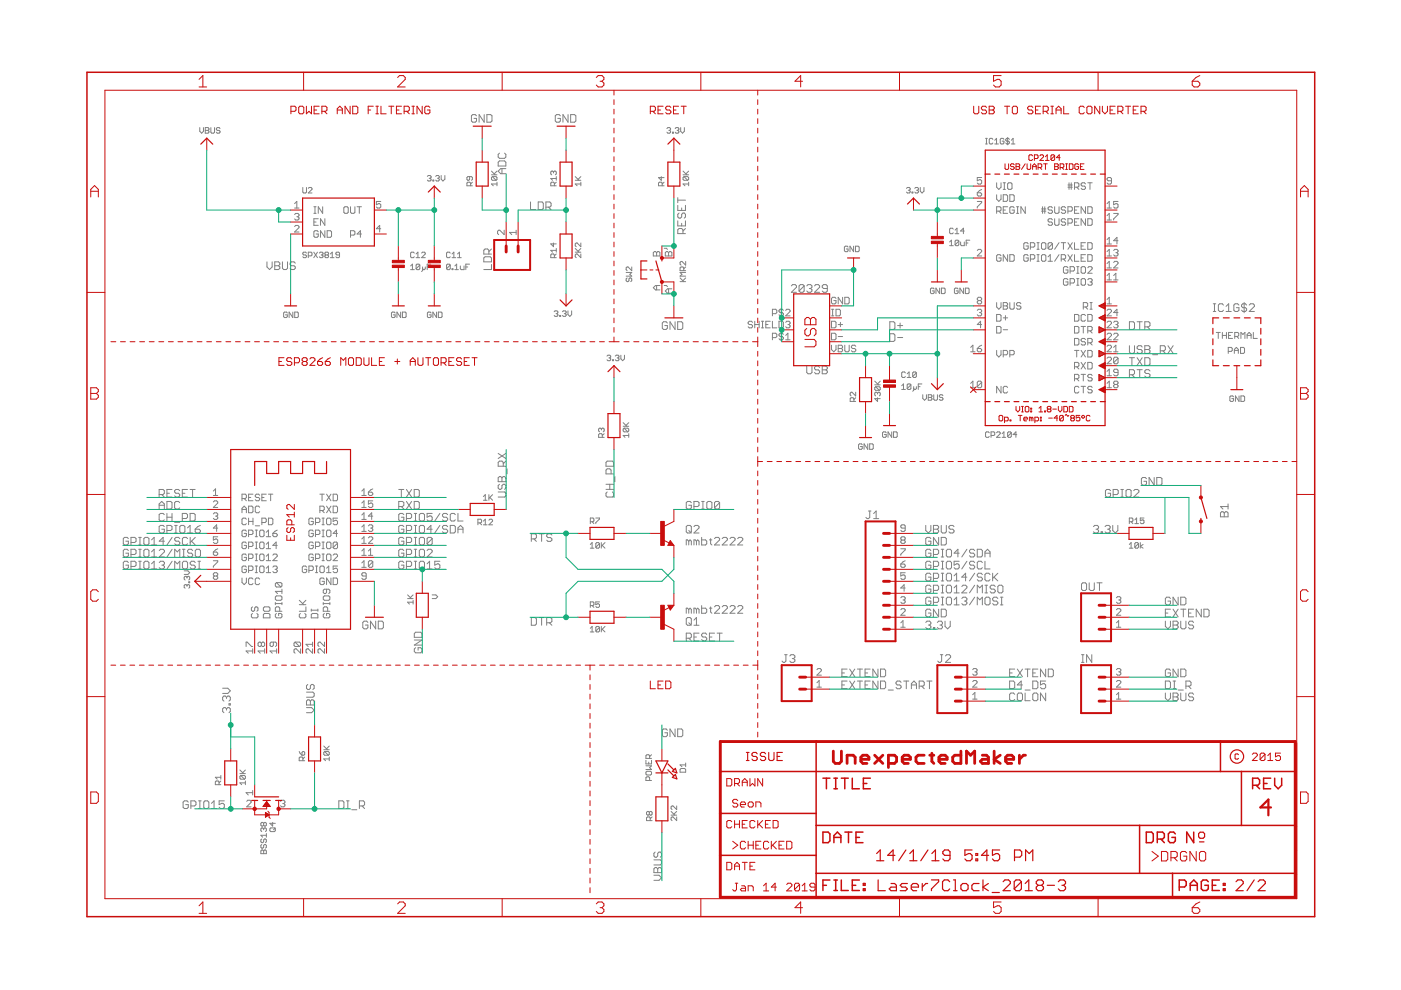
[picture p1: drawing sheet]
<svg xmlns="http://www.w3.org/2000/svg" width="297mm" height="210mm" viewBox="0 0 297 210" stroke-linecap="round" stroke-linejoin="round" font-family="sans-serif">
<g fill="none" stroke="#808080" stroke-width=".21">
<path d="M42.4 27.1v.7l.4 .4 .3-.4v-.7M43.5 27.1h.6l.2 .2-.2 .3 .2 .4-.2 .2h-.6zM43.5 27.6h.6M44.7 27.1v.9l.2 .2h.4l.2-.2v-.9M46.7 27.3l-.2-.2h-.4l-.2 .2 .2 .3h.4l.2 .2-.2 .4h-.4l-.2-.2M64.2 39.8v.9l.2 .2h.4l.2-.2v-.9M65.4 39.9l.2-.1h.4l.1 .1v.3l-.7 .7h.7M90.6 37.4l.2-.2h.4l.2 .2-.2 .4M91 37.8h.2M91.2 37.8l.2 .2-.2 .4h-.4l-.2-.2M91.8 38.2h.2v.2h-.2zM92.4 37.4l.2-.2h.3l.2 .2-.2 .4"/>
<path d="M92.8 37.8h.1M92.9 37.8l.2 .2-.2 .4h-.3l-.2-.2M93.5 37.2v.8l.4 .4 .4-.4v-.8M99.6 37.4v.6l-.2 .2-.4-.2v-.3l.2-.3h.8l.2 .3v.3l-.2 .2M99.8 39.4v-.6l-.2-.2h-.4l-.2 .2v.6h1.2M100.2 38.6l-.4 .4M101 24.6l-.2-.3h-.6l-.3 .3v1.1l.3 .2h.6l.2-.2v-.6h-.5M102.7 24.3v1.6l-1.1-1.6v1.6M103.2 24.3h.8l.3 .3v1.1l-.3 .2h-.8zM104.2 37.1h1.2M104.2 36.3l.8 .8M104.4 37.4l-.2 .3v.3l.2 .2h.8"/>
<path d="M104.4 37.4h.8l.2 .3v.3l-.2 .2M104.4 37.4l.8 .8M105.4 39h-1.2l.4 .4M105.4 38.6v.8M105.4 36.3l-.6 .6M105.6 34.4l.3-.3h1.1l.3 .3v.8h-1.7zM105.9 32.5l-.3 .2v.6l.3 .3h1.1l.3-.3v-.6l-.3-.2M106.4 35.8v1M107.3 35.8h-1.1l-.6 .5 .6 .5h1.1M117.3 36.5l-.1-.2-.4 .2v.4l.2 .2M117.3 36.5l.2-.2 .4 .2v.4l-.1 .2M117.3 36.5v.2"/>
<path d="M117.5 39.4v-.6l-.2-.2h-.3l-.2 .2v.6h1.1M117.9 38.6l-.4 .4M117.9 37.8h-1.1l.4 .4M117.9 37.4v.8M118.8 24.6l-.3-.3h-.5l-.3 .3v1.1l.3 .2h.5l.3-.2v-.6h-.5M120.4 24.3v1.6l-1-1.6v1.6M121 24.3h.8l.3 .3v1.1l-.3 .2h-.8zM122 38.2h1.1M122 37.4l.7 .8M123.1 39h-1.1l.4 .4M123.1 38.6v.8M123.1 37.4l-.5 .6"/>
<path d="M140.2 37.4v.8l-.6-.5h1.2M140.4 39.4v-.6l-.2-.2h-.4l-.2 .2v.6h1.2M140.8 38.6l-.4 .4M141.4 27.3l.2-.2h.4l.2 .2-.2 .3M141.8 27.6h.2M142 27.6l.2 .2-.2 .4h-.4l-.2-.2M142.6 28h.2v.2h-.2zM143.2 27.3l.1-.2h.4l.2 .2-.2 .3M143.6 27.6h.1M143.7 27.6l.2 .2-.2 .4h-.4l-.1-.2M144.3 27.1v.7l.4 .4 .4-.4v-.7M144.8 37.1h1.2"/>
<path d="M144.8 36.3l.8 .8M145 37.4h.8l.2 .3v.3l-.2 .2M145 37.4l-.2 .3v.3l.2 .2h.8M145 37.4l.8 .8M146 39h-1.2l.4 .4M146 38.6v.8M146 36.3l-.6 .6M192.2 39.9l.2-.1h.4l.2 .1-.2 .4M194 39.9l.1-.1h.4l.2 .1-.2 .4M195.1 39.8v.7l.4 .4 .4-.4v-.7M208.1 37.6h-.9v.7l.7-.2 .2 .2v.5l-.2 .2h-.5l-.2-.2M209 30.5h.3"/>
<path d="M209 29.3h.3M209.1 29.3v1.2M210.5 29.5l-.2-.2h-.4l-.2 .2v.8l.2 .2h.4l.2-.2M210.9 30.5h.8M210.9 29.7l.4-.4v1.2M211.3 38.8v.9l.5 .5 .4-.5v-.9M212.7 38.8h.5M212.9 29.5l-.2-.2h-.4l-.2 .2v.8l.2 .2h.4l.2-.2v-.4h-.4M212.9 38.8v1.4M213.6 29.1v1.6M213.6 39l.3-.2h.4l.3 .2v.9l-.3 .3h-.4l-.3-.3zM214 29.5l-.2-.2h-.4l-.2 .2 .2 .4h.4l.2 .2-.2 .4h-.4l-.2-.2"/>
<path d="M214.4 30.5h.8M214.4 29.7l.4-.4v1.2M226.4 39.2h1M226.4 39.7h1M226.7 38.8v1.4M227.1 38.8v1.4M227.8 39.7h.7l.2-.2v-.5l-.2-.2h-.7v1.4M228.3 39.7l.4 .5M230.1 39l-.2-.2h-.5l-.2 .4 .2 .3h.5l.2 .4-.2 .3h-.5l-.2-.3M230.6 38.8h1M231.1 38.8v1.4M235.6 38.3h-.7l-.2-.2 .2-.5h.5l.2 .3v.9l-.2 .2h-.5l-.2-.2"/>
<path d="M56.6 55.5v1.1l.5 .5 .6-.5v-1.1M58.3 55.5h.8l.2 .3v.3l-.2 .2 .2 .3v.3l-.2 .2h-.8zM58.3 56.3h.8M59.9 55.5v1.4l.3 .2h.5l.3-.2v-1.4M62.5 43.2l.4-.5v1.4M62.5 44.1h.9M62.5 45.5l.2-.2h.5l.2 .2-.2 .5M62.5 48l.2-.2h.5l.2 .2v.3l-.9 .9h.9M62.6 55.8l-.3-.3h-.5l-.3 .3v.3l.3 .2h.5l.3 .3v.3l-.3 .2h-.5l-.3-.2M62.9 46h.3M63.2 46l.2 .2-.2 .5h-.5l-.2-.3M65 53.7l-.2-.2h-.4l-.2 .3 .2 .3h.4l.2 .3-.2 .2h-.4l-.2-.2"/>
<path d="M65.4 54.3h.6l.1-.2v-.4l-.1-.2h-.6v1.1M66.5 53.5l.8 1.1M66.5 45.2h.5M66.5 43.8h.5M66.5 47.1h.5M66.8 43.8v1.4M67.3 53.5l-.8 1.1M67.5 49.1l-.3-.2h-.4l-.3 .2v1l.3 .2h.4l.3-.2v-.5h-.5M67.5 46.4h-1v1.4h1M67.7 53.7l.2-.2h.4l.2 .2-.2 .4M68.1 54.1h.2M68.3 54.1l.2 .2-.2 .3h-.4l-.2-.2"/>
<path d="M68.4 43.8v1.4l-.9-1.4v1.4M68.9 46.4v1.4l-1-1.4v1.4M68.9 48.9v1.4l-1-1.4v1.4M69.1 54.1l-.2-.3 .2-.3h.4l.2 .2-.2 .4M69.1 54.1l-.2 .2 .2 .3h.4l.2-.2-.2-.3M69.1 54.1h.4M69.4 48.9h.7l.2 .2v1l-.2 .2h-.7zM70 54.6h.8M70 53.8l.4-.3v1.1M72 54.1h-.6l-.2-.3 .2-.3h.4l.2 .2v.7l-.2 .2h-.4l-.2-.2M72.9 44.1l.2-.3h.5l.2 .3v.9l-.2 .2h-.5l-.2-.2zM74.3 43.8v1.2l.2 .2h.5l.2-.2v-1.2"/>
<path d="M74.3 49.8h.7l.2-.2v-.5l-.2-.2h-.7v1.4M75.7 43.8h.9M76.2 43.8v1.4M76.6 49.6h-.9l.7-.7v1.4M80.7 42.7h-.9v.7l.7-.2 .2 .2v.5l-.2 .2h-.5l-.2-.2M80.7 48.5h-.9l.7-.7v1.4M87.1 57.2h.7M87.1 56.4l.3-.4v1.2M87.8 53.7l-.2-.2h-.4l-.1 .2v.7l.1 .2h.4l.2-.2M88.2 54.6h.8M88.2 53.8l.4-.3v1.1M89 56.2l-.2-.2h-.4l-.2 .2v.8"/>
<path d="M89 56.2v.8l-.2 .2h-.4l-.2-.2M89 56.2l-.8 .8M89.4 53.7l.2-.2h.4l.2 .2v.1l-.8 .8h.8M89.6 56.6v.8l-.2 .2M90.2 56.6v.4l-.2 .2-.4-.2M90.6 56.6h.4M91.3 56h-.7v1.2M95.5 53.7l-.3-.2h-.3l-.2 .2v.7l.2 .2h.3l.3-.2M95.5 56.2l-.3-.2h-.3l-.2 .2v.8M95.5 56.2v.8l-.3 .2h-.3l-.2-.2M95.5 56.2l-.8 .8M95.8 57h.2v.2h-.2z"/>
<path d="M95.8 54.6h.8M95.8 53.8l.4-.3v1.1M96.4 57.2h.8M96.4 56.4l.4-.4v1.2M97 54.6h.8M97 53.8l.4-.3v1.1M97.6 56.4v.6l.2 .2h.6v-.8M98.8 56.6h.4M99.5 56h-.7v1.2M102.6 54.7l.2-.3h1.1l.3 .3v.8h-1.6zM103.7 53.9v-.8l-.3-.3h-.6l-.2 .3v.8h1.6M104.2 52.8l-.5 .5"/>
<path d="M104.2 56.1v1h-1.6M106.9 48.8v.9l-.9-.9-.5 .2v.5l.2 .2M109.4 49.3h-1.4l.5 .4M109.4 48.8v.9M112.5 42.8v1.6h1.1M114.1 42.8h.8l.3 .3v1.1l-.3 .2h-.8zM115.7 43.9h.9l.2-.3v-.5l-.2-.3h-.9v1.6M116.3 43.9l.5 .5M117.3 51.5v.8l-.5-.6h1.1M117.5 54.6v-.5l-.2-.3h-.3l-.2 .3v.5h1.1M117.9 53.8l-.4 .5M117.9 52.7v.8"/>
<path d="M117.9 53.1h-1.1l.4 .4M122 53.5h1.1M122 52.7l.7 .8M123.1 51.5v.8l-.7-.8-.4 .2v.4l.2 .2M123.1 53.8v.8l-.7-.8-.4 .3v.3l.2 .2M123.1 52.7l-.5 .6M132.8 57.8h1.1l-.4 .4 .4 .3h-1.1M133 58.9l-.2 .2v.4l.4 .2 .1-.2v-.4l.4-.2 .2 .2v.4l-.2 .2M133.9 56.6v.8l-.7-.8-.4 .2v.4l.2 .2M138.5 53.6l.2-.3 .5 .3 .5-.3 .2 .3v.7h-1.4zM139.2 53.6v.7M140.8 52.6h.5l.2 .3"/>
<path d="M141.1 53.6l.2-.3 .5 .3 .4-.3 .3 .3v.7h-1.4zM141.8 53.6v.7M143.7 41.9v1.1M143.7 43.5v1.1h1.6v-1.1M143.7 46.8v1.1h1.6v-1.1M143.7 42.4h1.6M144 45.2l-.3 .2v.6l.3 .2h.3l.2-.2v-.6l.3-.2h.3l.2 .2v.6l-.2 .2M144.2 59.7h1.2M144.2 58.9l.8 .8M144.5 44.1v.5M144.5 47.3v.6M144.8 49.5v-.8l-.3-.2h-.5l-.3 .2v.8h1.6"/>
<path d="M145 57.4v-.6l-.2-.2h-.4l-.2 .2v.6h1.2M145.3 48.5l-.5 .5M145.4 58.9l-.6 .6M145.4 57.8h-1.2l.4 .4-.4 .3h1.2M145.4 55.4v.8l-.8-.8-.4 .2v.4l.2 .2M145.4 56.6l-.4 .4M179.8 52.4l-.2-.2h-.4l-.2 .2v.8l.2 .2h.4l.2-.2v-.4h-.4M181 52.2v1.2l-.8-1.2v1.2M181.4 52.2h.5l.3 .2v.8l-.3 .2h-.5zM192.6 40.3h.2M192.8 40.3l.2 .2-.2 .4h-.4l-.2-.2M193.4 40.7h.1v.2h-.1z"/>
<path d="M194.3 40.3h.2M194.5 40.3l.2 .2-.2 .4h-.4l-.1-.2M201.3 51.3l.4-.4v1.2M201.3 52.1h.8M202.1 48.6l-.2-.2h-.4l-.2 .2v.8l.2 .2h.4l.2-.2M202.5 49.6h.8M202.5 48.8l.4-.4v1.2M203.3 51.1v.8l-.2 .2h-.4l-.2-.2M203.3 51.1l-.2-.2h-.4l-.2 .2v.8M203.3 51.1l-.8 .8M203.7 51.3v.6l.2 .2h.5v-.8M204.4 49h-.7l.6-.6v1.2"/>
<path d="M204.9 51.5h.3M205.6 50.9h-.7v1.2M207.2 42.7h.9v.2l-.9 1v.2M207.2 53.1l.2-.2h.5l.2 .2v.2l-.9 1h.9M207.2 40.9h.7l.2 .4-.2 .3h-.5l-.2-.3zM208.1 40.2l-.9 .7M211.3 44.8h.7l.2-.3v-.4l-.2-.3h-.7v1.4M211.3 41.3v.9l.5 .5 .4-.5v-.9M211.8 44.8l.4 .4M212.2 54.2l-.2-.2h-.5l-.2 .2v1l.2 .2h.5l.2-.2v-.5h-.4M212.7 41.3h.7l.2 .2v1l-.2 .2h-.7zM212.7 40.2h.5"/>
<path d="M212.7 44.5h.5M213.6 54v1.4l-.9-1.4v1.4M213.6 43.8h-.9v1.4h.9M214.1 54h.7l.2 .2v1l-.2 .2h-.7zM214.1 41.3h.7l.2 .2v1l-.2 .2h-.7zM215 44.1l-.2-.3h-.5l-.2 .3v.9l.2 .2h.5l.2-.2v-.5h-.4M215.5 45.2h.5M215.5 43.8h.5M215.8 43.8v1.4M217.4 43.8v1.4l-.9-1.4v1.4M218 51.7l-.2-.2h-.5l-.2 .2v.9l.2 .3h.5l.2-.3v-.4h-.5M218 54.2l-.2-.2h-.5l-.2 .2v1l.2 .2h.5l.2-.2v-.5h-.5"/>
<path d="M218.5 54.9h.7l.2-.2v-.5l-.2-.2h-.7v1.4M218.5 52.4h.7l.2-.2v-.5l-.2-.2h-.7v1.4M219.9 54h.4M219.9 55.4h.4M219.9 51.5h.4M219.9 52.9h.4M220.1 51.5v1.4M220.1 54v1.4M220.8 54.2l.2-.2h.5l.2 .2v1l-.2 .2h-.5l-.2-.2zM220.8 51.7l.2-.2h.5l.2 .2v.9l-.2 .3h-.5l-.2-.3zM220.8 44.8h.9M220.8 44.3h.9"/>
<path d="M221 43.8v1.4M221.5 43.8v1.4M222.2 54.5l.5-.5v1.4M222.2 55.4h.9M223.1 44.1l-.2-.3h-.5l-.2 .3 .2 .4h.5l.2 .3-.2 .4h-.5l-.2-.2M223.1 46.6l-.2-.2h-.5l-.2 .2 .2 .5h.5l.2 .2-.2 .5h-.5l-.2-.3M223.1 51.7l-.9 .9M223.1 51.7l-.2-.2h-.5l-.2 .2v.9M223.1 51.7v.9l-.2 .3h-.5l-.2-.3M223.6 43.8v1.2l.2 .2h.5l.2-.2v-1.2M223.6 46.4v1.1l.2 .3h.5l.2-.3v-1.1M224.5 51.5l-.9 1.4"/>
<path d="M224.5 54l-.9 1.4M225 54.9h.7l.2-.2v-.5l-.2-.2h-.7v1.4M225 51.5h.9M225.5 51.5v1.4M225.5 54.9l.4 .5M225.9 44.1l-.2-.3h-.5l-.2 .5 .2 .2h.5l.2 .5-.2 .2h-.5l-.2-.2M225.9 46.6l-.2-.2h-.5l-.2 .4 .2 .3h.5l.2 .4-.2 .3h-.5l-.2-.3M226.4 56.8l-.2-.3h-.5l-.2 .3v.9l.2 .2h.5l.2-.2v-.5h-.4M226.4 59.3l-.2-.2h-.5l-.2 .2v.9l.2 .3h.5l.2-.3v-.4h-.4M226.4 44.8h.7l.3-.3v-.4l-.3-.3h-.7v1.4M226.4 47.3h.7l.3-.2v-.5l-.3-.2h-.7v1.4M226.4 51.5l1 1.4"/>
<path d="M226.4 54l1 1.4M226.9 57.5h.7l.2-.3v-.4l-.2-.3h-.7v1.4M227.4 51.5l-1 1.4M227.4 54l-1 1.4M227.8 47.1h.5M227.8 54v1.4h.9M227.8 44.5h.5M227.8 51.5v1.4h.9M228.3 59.1h.4M228.3 56.5h.4M228.3 57.9h.4M228.5 56.5v1.4"/>
<path d="M228.5 59.1v1.4M228.7 43.8h-.9v1.4h.9M228.7 46.4h-.9v1.4h.9M229.2 54.7h.5M229.2 52.2h.5M229.4 56.5h.5l.2 .3v.9l-.2 .2h-.5l-.2-.2v-.9zM229.4 59.1h.5l.2 .2v.9l-.2 .3h-.5l-.2-.3v-.9zM230.1 54h-.9v1.4h.9M230.1 43.8v1.4l-.9-1.4v1.4M230.1 46.4v1.4l-.9-1.4v1.4M230.1 51.5h-.9v1.4h.9M230.6 54h.7l.3 .2v1l-.3 .2h-.7z"/>
<path d="M230.6 43.8h.7l.3 .3v.9l-.3 .2h-.7zM230.6 46.4h.7l.3 .2v.9l-.3 .3h-.7zM230.6 51.5h.7l.3 .2v.9l-.3 .3h-.7zM230.6 59.3l.3-.2h.4l.3 .2-.3 .5M230.6 56.8l.3-.3h.4l.3 .3v.2l-1 .9h1M231.1 59.8h.2M231.3 59.8l.3 .2-.3 .5h-.4l-.3-.3M234.7 44.1h.9M234.7 46.7h.9M234.7 54.3h.9M234.7 43.2l.5-.5v1.4M234.7 45.7l.5-.4v1.4"/>
<path d="M234.7 50.8l.5-.5v1.4M234.7 53.3l.5-.4v1.4M234.7 55.9l.5-.5v1.4M234.7 58.4l.5-.4v1.4M234.7 59.4h.9M234.7 56.8h.9M234.7 51.7h.9M236.1 45.3h.9v.2l-.9 .9v.3M236.1 55.6l.2-.2h.5l.2 .2v.3l-.9 .9h.9M236.1 53.1l.2-.2h.5l.2 .2-.2 .5M236.1 59.4h.9M236.1 58.4l.5-.4v1.4"/>
<path d="M236.6 53.6h.2M236.8 53.6l.2 .2-.2 .5h-.5l-.2-.3M237 42.7h-.9v.7l.7-.2 .2 .2v.5l-.2 .2h-.5l-.2-.2M237 51h-.9l.7-.7v1.4M60.9 66.4l-.2-.2h-.4l-.2 .2v.7l.2 .2h.4l.2-.2v-.3h-.4M62.1 66.2v1.1l-.8-1.1v1.1M62.5 66.2h.6l.1 .2v.7l-.1 .2h-.6zM83.8 66.4l-.2-.2h-.4l-.2 .2v.7l.2 .2h.4l.2-.2v-.3h-.4M84.9 66.2v1.1l-.7-1.1v1.1M85.3 66.2h.6l.2 .2v.7l-.2 .2h-.6zM91.4 66.4l-.2-.2h-.4l-.2 .2v.7l.2 .2h.4l.2-.2v-.3h-.4M92.6 66.2v1.1l-.8-1.1v1.1"/>
<path d="M92.9 66.2h.6l.2 .2v.7l-.2 .2h-.6zM117.5 66.1l.2-.2h.4l.2 .2-.2 .4M117.9 66.5h.2M118.1 66.5l.2 .2-.2 .4h-.4l-.2-.2M118.7 66.9h.2v.2h-.2zM119.3 66.1l.1-.2h.4l.2 .2-.2 .4M119.6 66.5h.2M119.8 66.5l.2 .2-.2 .4h-.4l-.1-.2M120.4 65.9v.8l.4 .4 .4-.4v-.8M128.7 75.5l.2-.2h.4l.2 .2-.2 .4M129.1 75.9h.2M129.3 75.9l.2 .2-.2 .4h-.4l-.2-.2"/>
<path d="M129.9 76.3h.2v.2h-.2zM130.5 75.5l.2-.2h.3l.2 .2-.2 .4M130.9 75.9h.1M131 75.9l.2 .2-.2 .4h-.3l-.2-.2M131.6 75.3v.8l.4 .4 .4-.4v-.8M139.2 60.5v1M139.9 60.5h-.9l-.5 .5 .5 .5h.9M140.8 60.5h.5l.2 .3M141.5 68.5l-.3-.3h-.5l-.3 .3v1.1l.3 .2h.5l.3-.2v-.6h-.6M141.8 61.2v1M142.5 61.2h-1l-.4 .5 .4 .5h1M143.1 68.2v1.6l-1.1-1.6v1.6"/>
<path d="M143.7 68.2h.8l.3 .3v1.1l-.3 .2h-.8zM159.6 68.3l-.3-.2h-.4l-.3 .5 .3 .2h.4l.3 .5-.3 .2h-.4l-.3-.2M160 68.8h1M160 68.1v1.4M161 68.1v1.4M161.4 68.1h.5M161.4 69.5h.5M161.7 68.1v1.4M162.4 68.8h.4M163.3 68.1h-.9v1.4h.9M163.8 66.5h.7l.2-.2v-.5l-.2-.2h-.7v1.4M163.8 68.1v1.4h.9"/>
<path d="M163.8 71.6h.7l.2-.2v-.5l-.2-.2h-.7v1.4M165.2 68.1h.7l.2 .2v1l-.2 .2h-.7zM165.6 65.3v1.9M165.6 70.4v1.9M166.1 70.9l-.2-.2h-.5l-.2 .2 .2 .5h.5l.2 .2-.2 .5h-.5l-.2-.3M166.1 65.8l-.2-.2h-.5l-.2 .2 .2 .5h.5l.2 .2-.2 .5h-.5l-.2-.3M166.6 68.3l.2-.2h.5l.2 .2-.2 .5M166.6 65.8l.2-.2h.5l.2 .2v.2l-.9 1h.9M166.6 72.1h.9M166.6 71.1l.4-.4v1.4M167 68.8h.3M167.3 68.8l.2 .2-.2 .5h-.5l-.2-.2"/>
<path d="M167.8 60.6l.2-.3h.6l.3 .3v.3l-1.1 1.1h1.1M170.5 60.6v1.1l-.3 .3h-.5l-.3-.3M170.5 60.6l-.3-.3h-.5l-.3 .3v1.1M170.5 60.6l-1.1 1.1M171 60.6l.3-.3h.6l.2 .3v.3l-.2 .3M171 77.6v1.4l.3 .2h.6l.2-.2v-1.4M171.6 61.2h.3M171.9 61.2l.2 .2v.3l-.2 .3h-.6l-.3-.3M172.7 60.6l.3-.3h.5l.3 .3v.3l-1.1 1.1h1.1M173.8 77.9l-.3-.3h-.5l-.3 .3v.3l.3 .2h.5l.3 .3v.3l-.3 .2h-.5l-.3-.2M174.3 77.6h.8l.3 .3v.3l-.3 .2 .3 .3v.3l-.3 .2h-.8zM174.3 78.4h.8"/>
<path d="M175.4 61.2h-.8l-.3-.3v-.3l.3-.3h.5l.3 .3v1.1l-.3 .3h-.5l-.3-.3M176.3 65.6h.5M176.3 68.1h.7l.2 .2v1l-.2 .2h-.7zM176.3 67h.5M176.3 70.7h.7l.2 .2v.9l-.2 .3h-.7zM176.3 73.2v.9l.5 .5 .4-.5v-.9M176.5 65.6v1.4M177.2 65.6h.7l.3 .2v.9l-.3 .3h-.7zM177.2 63.3l-.2-.3h-.5l-.2 .3v.9l.2 .2h.5l.2-.2v-.5h-.4M177.7 68.8h.9M177.7 73.2h.7l.2 .2-.2 .5 .2 .5-.2 .2h-.7zM177.7 73.9h.7"/>
<path d="M177.7 71.4h.9M178.2 68.3v1M178.6 63v1.4l-.9-1.4v1.4M179.1 73.2v1.2l.2 .2h.5l.2-.2v-1.2M179.1 63h.7l.2 .3v.9l-.2 .2h-.7zM181.4 73.4l-.2-.2h-.5l-.2 .5 .2 .2h.5l.2 .5-.2 .2h-.5l-.2-.2M188.7 68.2h.8l.2 .3v1.1l-.2 .2h-.8zM188.7 70.8h.8l.2 .2v1.1l-.2 .3h-.8zM190.3 69h1.1M190.3 71.6h1.1M190.8 68.5v1.1M192 79.1l-.2-.2h-.4l-.2 .2v.7l.2 .2h.4l.2-.2"/>
<path d="M192.3 79.2l.4-.3v1.1M194.3 79.1v.7l-.2 .2h-.4l-.2-.2M194.3 79.1l-.2-.2h-.4l-.2 .2v.7M194.3 79.1l-.8 .7M198.1 61.3l-.2-.2h-.4l-.2 .2v.8l.2 .2h.4l.2-.2v-.4h-.4M199.2 61.1v1.2l-.8-1.2v1.2M199.6 61.1h.6l.2 .2v.8l-.2 .2h-.6zM203.1 61.3l-.2-.2h-.4l-.1 .2v.8l.1 .2h.4l.2-.2v-.4h-.4M204.3 61.1v1.2l-.8-1.2v1.2M204.7 61.1h.6l.2 .2v.8l-.2 .2h-.6zM205.8 73.7l.5-.5v1.4M205.8 74.6h.9"/>
<path d="M207.2 65.8l.2-.2h.5l.2 .2-.2 .5M207.2 73.9h.7l.2 .5-.2 .2h-.5l-.2-.2zM207.4 63.7l-.2 .3 .2 .4h.5l.2-.2-.2-.5M207.4 63.7l-.2-.2 .2-.5h.5l.2 .3-.2 .4M207.4 63.7h.5M207.7 66.3h.2M207.9 66.3l.2 .2-.2 .5h-.5l-.2-.3M208.1 68.8h-.9l.7-.7v1.4M208.1 73.2l-.9 .7M211.3 64.2v.9l.5 .5 .4-.5v-.9M211.3 66.7h.7l.2 .2v1l-.2 .2h-.7zM211.3 69.2h.7l.2 .2v1l-.2 .2h-.7z"/>
<path d="M211.3 74.3v.9l.5 .5 .4-.5v-.9M212.7 64.2h.7l.2 .2-.2 .5 .2 .4-.2 .3h-.7zM212.7 75.2h.7l.2-.2v-.5l-.2-.2h-.7v1.4M212.7 67.4h.9M212.7 69.9h.9M212.7 64.9h.7M213.2 66.9v1M214.1 64.2v1.1l.2 .3h.5l.2-.3v-1.1M214.1 75.2h.7l.2-.2v-.5l-.2-.2h-.7v1.4M216.5 64.4l-.3-.2h-.4l-.3 .2 .3 .5h.4l.3 .2-.3 .5h-.4l-.3-.3M226.9 60h.7l.2-.2v-.5l-.2-.2h-.7v1.4M227.8 66.7h.7l.2 .2v1l-.2 .2h-.7z"/>
<path d="M227.8 69.2h.7l.2 .2v1l-.2 .2h-.7zM227.8 71.8h.7l.2 .2v.9l-.2 .3h-.7zM227.8 77.8h.7l.2-.3v-.4l-.2-.3h-.7v1.4M227.8 74.3h.9M228.3 60.5h.4M228.3 74.3v1.4M228.3 77.8l.4 .4M229.2 69.2h.9M229.2 74.3l.9 1.4M229.2 76.8l.9 1.4M229.2 79.4h.9M229.7 65.1h.7l.2-.2v-.5l-.2-.2h-.7v1.4"/>
<path d="M229.7 69.2v1.4M229.7 79.4v1.4M230.1 72l-.2-.2h-.5l-.2 .4 .2 .3h.5l.2 .4-.2 .3h-.5l-.2-.3M230.1 65.1l.5 .5M230.1 66.9l-.2-.2h-.5l-.2 .2v1l.2 .2h.5l.2-.2M230.1 74.3l-.9 1.4M230.1 76.8l-.9 1.4M230.6 72.7h.7l.3-.2v-.5l-.3-.2h-.7v1.4M230.6 66.7h.7l.3 .2v1l-.3 .2h-.7zM230.6 70.1h.7l.3-.2v-.5l-.3-.2h-.7v1.4M230.6 74.3h.7l.3 .2v1l-.3 .2h-.7zM230.6 76.8h.7l.3 .3v.9l-.3 .2h-.7z"/>
<path d="M231.1 64.2h.5M231.1 65.6h.5M231.1 70.1l.5 .5M231.1 72.7l.5 .5M231.3 64.2v1.4M231.6 79.6l-.3-.2h-.4l-.3 .2 .3 .5h.4l.3 .2-.3 .5h-.4l-.3-.3M234.7 68.3l.2-.2h.5l.2 .2v.3l-.9 .9h.9M234.7 65.8l.2-.2h.5l.2 .2v.2l-.9 1h.9M234.7 63.5l.5-.5v1.4M234.7 78.7l.5-.4v1.4M234.7 64.4h.9M234.7 70.9l.2-.2h.5l.2 .2v.2l-.9 1h.9"/>
<path d="M234.7 73.4l.2-.2h.5l.2 .2v.3l-.9 .9h.9M234.7 76l.2-.3h.5l.2 .3v.2l-.9 .9h.9M234.7 79.7h.9M236.1 68.3l.2-.2h.5l.2 .2-.2 .5M236.1 73.7l.5-.5v1.4M236.1 70.9l.2-.2h.5l.2 .2v.2l-.9 1h.9M236.1 74.6h.9M236.6 68.8h.2M236.8 68.8l.2 .2-.2 .5h-.5l-.2-.2M237 66.3h-.9l.7-.7v1.4M237 76v.9l-.2 .2h-.5l-.2-.2M237 79h-.7l-.2-.3 .2-.4h.5l.2 .2v.9l-.2 .3h-.5l-.2-.3"/>
<path d="M237 76l-.2-.3h-.5l-.2 .3v.9M237 76l-.9 .9M239.5 68.2h.8l.2 .3v1.1l-.2 .2h-.8zM239.5 79.5h.8l.2-.3v-.5l-.2-.3h-.8v1.6M239.5 73.3v1.4l.2 .2h.6l.2-.2v-1.4M239.5 75.8h1M240 75.8v1.7M240 79.5l.5 .5M241.1 68.2h1.1M241.1 75.8l1.1 1.7M241.1 78.4h1.1M241.6 68.2v1.6"/>
<path d="M241.6 78.4v1.6M242.2 73.6l-.3-.3h-.5l-.3 .3v.3l.3 .2h.5l.3 .3v.3l-.3 .2h-.5l-.3-.2M242.2 75.8l-1.1 1.7M242.7 69.3h.8l.3-.3v-.5l-.3-.3h-.8v1.6M242.7 73.3h.8l.3 .3v.3l-.3 .2 .3 .3v.3l-.3 .2h-.8zM242.7 75.8h.8l.3 .3v1.1l-.3 .3h-.8zM242.7 74.1h.8M243.3 69.3l.5 .5M243.8 78.7l-.3-.3h-.5l-.3 .3v.2l.3 .3h.5l.3 .3v.2l-.3 .3h-.5l-.3-.3M244.4 75.2h1M246 74.4h.8l.3-.3v-.5l-.3-.3h-.8v1.6M246.5 74.4l.6 .5"/>
<path d="M247.6 73.3l1.1 1.6M248.7 73.3l-1.1 1.6M257.2 66h.6M257.2 64.4h.6M257.5 64.4v1.6M257.9 70.5h.8M258.3 70.5v1.3M259.2 70.5v1.3M259.2 71.1h.8M259.4 64.7l-.3-.3h-.5l-.3 .3v1.1l.3 .2h.5l.3-.2M259.9 66h1.1M259.9 65l.6-.6v1.6"/>
<path d="M260 70.5v1.3M260.4 74.5h.6l.3-.2v-.4l-.3-.2h-.6v1.2M260.5 71.1h.4M261.3 70.5h-.8v1.3h.8M261.7 74.3h.9M261.7 74.9v-.8l.4-.4 .5 .4v.8M261.8 71.3h.6l.2-.2v-.4l-.2-.2h-.6v1.3M262.2 71.3l.4 .5M262.7 64.7l-.3-.3h-.5l-.3 .3v1.1l.3 .2h.5l.3-.2v-.6h-.6M263 73.7h.7l.2 .2v.8l-.2 .2h-.7zM263.1 71.8v-1.3l.4 .4 .4-.4v1.3M263.8 64.1v2.2"/>
<path d="M264.3 64.7l-.2-.3h-.6l-.3 .3v.3l.3 .2h.6l.2 .3v.3l-.2 .2h-.6l-.3-.2M264.4 71.1h.9M264.4 71.8v-.9l.4-.4 .5 .4v.9M264.9 64.7l.2-.3h.6l.3 .3v.3l-1.1 1h1.1M265.7 70.5v1.3h.9M105.6 96.1l1.7 1.1M106.7 98.8v-.8l-.3-.2h-.5l-.3 .2v.8h1.7M107.3 97.8l-.6 .5M107.3 96.1l-1.7 1.1M107.5 99.4v1.1M127.5 91l-.2-.2-.4 .2v.4l.2 .2M127.5 91l.2-.2 .4 .2v.4l-.2 .2"/>
<path d="M127.5 91v.2M127.7 92.7v-.6l-.2-.2h-.4l-.2 .2v.6h1.2M128.1 91.9l-.4 .4M128.7 97.8h1.1l.3 .2v.8h-1.6v-.8zM132.1 90.4h1.2M132.1 89.6l.8 .8M132.3 90.8l-.2 .2v.4l.2 .2h.8M132.3 90.8h.8l.2 .2v.4l-.2 .2M132.3 90.8l.8 .8M133.3 92.3h-1.2l.4 .4M133.3 91.9v.8M133.3 89.6l-.6 .6"/>
<path d="M181 85.1v-.6l-.2-.2h-.4l-.1 .2v.6h1.1M181.4 83.2v.7l-.8-.7-.3 .2v.3l.1 .2M181.4 84.3l-.4 .4M182.8 94.3l-.2-.2h-.4l-.2 .2v.8l.2 .2h.4l.2-.2v-.4h-.4M184 94.1v1.2l-.8-1.2v1.2M184.4 94.1h.6l.1 .2v.8l-.1 .2h-.6zM185.5 81.6h1.1M185.5 80.8l.7 .8M185.7 82h.7l.2 .2v.4l-.2 .2M185.7 82l-.2 .2v.4l.2 .2h.7M185.7 82l.7 .8M186.1 84.3v.8l-.6-.6h1.1"/>
<path d="M186.1 83.4v.1M186.1 83.4l-.3-.2-.3 .2v.3l.2 .2M186.1 83.4l.1-.2 .4 .2v.3l-.2 .2M186.6 80.8l-.5 .6M187.9 91.8l-.2-.2h-.4l-.2 .2v.7l.2 .2h.4l.2-.2v-.4h-.4M189.1 91.6v1.1l-.8-1.1v1.1M189.4 91.6h.6l.2 .2v.7l-.2 .2h-.6zM191.2 81.8l.4-.4v1.2M191.2 82.6h.8M192.3 80h.8M193.1 81.6v.8l-.2 .2h-.4l-.2-.2M193.1 81.6l-.2-.2h-.4l-.2 .2v.8"/>
<path d="M193.1 81.6l-.8 .8M193.7 82v.8l-.2 .2M194.3 82v.4l-.2 .2-.4-.2M194.7 82h.4M195.5 81.4h-.8v1.2M195.6 83.7v.8l.4 .4 .4-.4v-.8M196.8 83.7h.6l.2 .2-.2 .4 .2 .4-.2 .2h-.6zM196.8 84.3h.6M198 83.7v1l.2 .2h.4l.2-.2v-1M199.9 83.9l-.2-.2h-.4l-.1 .2 .1 .4h.4l.2 .2-.2 .4h-.4l-.1-.2M205.8 81.3l.5-.5v1.4M205.8 82.2h.9"/>
<path d="M208.1 81v1l-.2 .2h-.5l-.2-.2M208.1 81l-.2-.2h-.5l-.2 .2v1M208.1 81l-.9 1M209.7 91.8l-.2-.2h-.4l-.1 .2v.7l.1 .2h.4l.2-.2M210.1 92.3h.6l.2-.2v-.3l-.2-.2h-.6v1.1M211.3 91.8l.2-.2h.4l.2 .2v.1l-.8 .8h.8M212.2 81.9v1.4l-.9-1.4v1.4M212.5 92.7h.7M212.5 91.9l.4-.3v1.1M213.6 82.1l-.2-.2h-.5l-.2 .2v1l.2 .2h.5l.2-.2M214.4 91.8l-.2-.2h-.4l-.2 .2v.7M214.4 91.8v.7l-.2 .2h-.4l-.2-.2"/>
<path d="M214.4 91.8l-.8 .7M215.6 92.1h-.8l.6-.5v1.1M227.8 80.3h.7l.2-.2v-.5l-.2-.2h-.7v1.4M228.3 80.3l.4 .5M228.7 82.1l-.2-.2h-.5l-.2 .2v1l.2 .2h.5l.2-.2M229.2 81.9h.9M229.7 81.9v1.4M231.6 82.1l-.3-.2h-.4l-.3 .2 .3 .5h.4l.3 .2-.3 .5h-.4l-.3-.2M234.7 81.3l.5-.5v1.4M234.7 82.2h.9M236.3 81.5l-.2 .2 .2 .5h.5l.2-.2-.2-.5M236.3 81.5l-.2-.2 .2-.5h.5l.2 .2-.2 .5"/>
<path d="M236.3 81.5h.5M261.5 84.1l-.2-.2h-.3l-.2 .2v.8l.2 .2h.3l.2-.2v-.4h-.3M262.7 83.9v1.2l-.8-1.2v1.2M263.1 83.9h.6l.2 .2v.8l-.2 .2h-.6zM27.2 114.2l-.3-.3h-.5l-.3 .3v1.1l.3 .2h.5l.3-.2v-.6h-.5M27.2 119.3l-.3-.3h-.5l-.3 .3v1.1l.3 .2h.5l.3-.2v-.6h-.5M27.2 116.7l-.3-.2h-.5l-.3 .2v1.1l.3 .3h.5l.3-.3v-.5h-.5M27.8 115h.8l.3-.3v-.5l-.3-.3h-.8v1.6M27.8 117.6h.8l.3-.3v-.6l-.3-.2h-.8v1.6M29.4 115.5h.6M29.4 113.9h.6M29.4 119h.6"/>
<path d="M29.4 116.5h.6M29.4 118.1h.6M29.7 113.9v1.6M29.7 116.5v1.6M29.7 119v1.6M30.5 114.2l.3-.3h.5l.3 .3v1.1l-.3 .2h-.5l-.3-.2zM30.5 119.3l.3-.3h.5l.3 .3v1.1l-.3 .2h-.5l-.3-.2zM30.8 116.5h.5l.3 .2v1.1l-.3 .3h-.5l-.3-.3v-1.1zM32.1 119.5l.6-.5v1.6M32.1 115.5h1.1M32.1 118.1h1.1M32.1 114.5l.6-.6v1.6"/>
<path d="M32.1 117l.6-.5v1.6M33.7 104.9h.9l.2-.3v-.6l-.2-.2h-.9v1.6M33.7 107.9v-1.1l.6-.5 .5 .5v1.1M33.7 107.1h1.1M33.8 119.3l.2-.3h.6l.3 .3v.2l-.3 .3M33.8 116.7l.2-.2h.6l.3 .2v.3l-1.1 1.1h1.1M34.3 104.9l.5 .5M34.3 119.8h.3M34.6 119.8l.3 .3v.3l-.3 .2h-.6l-.2-.2M34.8 111.7l-.2-.3h-.6l-.3 .3v1.1l.3 .2h.6l.2-.2v-.6h-.5M34.8 109.1l-.2-.2h-.6l-.3 .2v1.1l.3 .3h.6l.2-.3M34.9 114.7h-1.1l.8-.8v1.6"/>
<path d="M35.4 112.5h.8l.3-.3v-.5l-.3-.3h-.8v1.6M35.4 106.3h.8l.3 .3v1.1l-.3 .2h-.8zM35.4 108.9v1.6M35.4 104.6h.5M35.4 109.7h1.1M36.5 103.8h-1.1v1.6h1.1M36.5 108.9v1.6M36.5 113.9l-1.1 1.6M36.5 119l-1.1 1.6M36.5 116.5l-1.1 1.6M37 111.4h.6M37 113h.6"/>
<path d="M37 110.7h1.1M37 118.1v-1.6l.6 .5 .5-.5v1.6M37.3 111.4v1.6M38.1 104l-.3-.2h-.5l-.3 .2v.3l.3 .3h.5l.3 .3v.2l-.3 .3h-.5l-.3-.3M38.1 106.6l-.3-.3h-.5l-.3 .3v1.1l.3 .2h.5l.3-.2M38.1 114.2l-.2-.3h-.6l-.3 .3v.3l.3 .2h.6l.2 .3v.3l-.2 .2h-.6l-.3-.2M38.1 111.7l.3-.3h.5l.3 .3v1.1l-.3 .2h-.5l-.3-.2zM38.7 104.6h.5M38.7 109.9h.8l.3-.2v-.6l-.3-.2h-.8v1.6M38.7 119.3l.2-.3h.6l.3 .3v1.1l-.3 .2h-.6l-.2-.2zM38.7 116.5h.5M38.7 118.1h.5"/>
<path d="M38.9 116.5v1.6M39.8 113h1M39.8 103.8h-1.1v1.6h1.1M39.8 111.9l.5-.5v1.6M39.8 114.2l-.3-.3h-.6l-.2 .3v1.1l.2 .2h.6l.3-.2M40.3 103.8h1.1M40.3 108.9h.8l.3 .2v1.1l-.3 .3h-.8zM40.3 113.9v1.6M40.6 114.7l.8 .8M40.8 103.8v1.6M40.9 116.7l-.3-.2h-.6l-.2 .2v.3l.2 .3h.6l.3 .3v.2l-.3 .3h-.6l-.2-.3M41.4 112.2h.8l.3 .3v.3l-.3 .2h-.5l-.3-.2z"/>
<path d="M41.4 113.9l-1.1 1.1M41.4 116.7l.3-.2h.5l.3 .2v1.1l-.3 .3h-.5l-.3-.3zM41.4 119.3l-.3-.3h-.5l-.3 .3v.2l.3 .3h.5l.3 .3v.3l-.3 .2h-.5l-.3-.2M42 119h.5M42.2 119v1.6M42.5 111.4l-.6 .3-.5 .5M45.2 106.4l.3-.2h.4l.3 .2v.3l-1 .9h1M45.2 104.1l.5-.4v1.4M45.2 105.1h1M45.2 109l.3-.3h.4l.3 .3-.3 .4M45.2 117.1h.7l.3 .4-.3 .3h-.4l-.3-.3zM45.2 118.9h1v.2l-1 1v.2"/>
<path d="M45.7 109.4h.2M45.9 109.4l.3 .3-.3 .4h-.4l-.3-.2M46.2 113.8h-1v.7l.5-.2 .5 .2v.5l-.3 .2h-.4l-.3-.2M46.2 112h-1l.7-.7v1.4M46.2 116.4l-1 .7M51.3 105.7h.7l.2-.2v-.5l-.2-.2h-.7v1.4M51.3 108.7v-.9l.5-.5 .4 .5v.9M51.3 108h.9M51.8 105.7l.4 .5M52.2 110.1l-.2-.2h-.5l-.2 .2v.9l.2 .3h.5l.2-.3M52.2 112.6l-.2-.2h-.5l-.2 .2v1l.2 .2h.5l.2-.2v-.5h-.4M52.2 115.2l-.2-.3h-.5l-.2 .3v.9l.2 .2h.5l.2-.2v-.5h-.4"/>
<path d="M52.2 117.7l-.2-.2h-.5l-.2 .2v.9l.2 .3h.5l.2-.3v-.4h-.4M52.7 107.3h.7l.2 .2v1l-.2 .2h-.7zM52.7 109.9v1.4M52.7 113.3h.7l.2-.2v-.5l-.2-.2h-.7v1.4M52.7 115.9h.7l.2-.3v-.4l-.2-.3h-.7v1.4M52.7 118.4h.7l.2-.2v-.5l-.2-.2h-.7v1.4M52.7 105.5h.5M52.7 110.6h.9M53.6 104.8h-.9v1.4h.9M53.6 109.9v1.4M54.1 111.5h1M54.1 112.4h.5"/>
<path d="M54.1 113.8h.5M54.1 114.9h.5M54.1 116.3h.5M54.1 117.5h.5M54.1 118.9h.5M54.4 112.4v1.4M54.4 114.9v1.4M54.4 117.5v1.4M55.1 105l-.3-.2h-.4l-.3 .4 .3 .3h.4l.3 .4-.3 .3h-.4l-.3-.3M55.1 107.5l-.3-.2h-.4l-.3 .2v1l.3 .2h.4l.3-.2M55.3 112.4h.5l.2 .2v1l-.2 .2h-.5l-.2-.2v-1zM55.3 114.9h.5l.2 .3v.9l-.2 .2h-.5l-.2-.2v-.9z"/>
<path d="M55.3 117.5h.5l.2 .2v.9l-.2 .3h-.5l-.2-.3v-.9zM55.5 110.8h.7l.3-.2v-.5l-.3-.2h-.7v1.4M55.5 105.5h.5M56.5 104.8h-1v1.4h1M56.5 112.9l.4-.5v1.4M56.5 115.4l.4-.5v1.4M56.5 117.9l.4-.4v1.4M56.5 113.8h.9M56.5 116.3h.9M56.5 118.9h.9M56.9 104.8h.9M56.9 109.9h.7l.2 .2v.9l-.2 .3h-.7z"/>
<path d="M57.4 104.8v1.4M57.8 113.1h.7l.3 .5-.3 .2h-.4l-.3-.2zM57.8 117.7l.3-.2h.4l.3 .2v.2l-1 1h1M58.8 112.4l-1 .7M58.8 115.6h-1l.7-.7v1.4M66.4 115.2l-.2-.3h-.5l-.2 .3v.9l.2 .2h.5l.2-.2v-.5h-.4M66.4 110.1l-.2-.2h-.5l-.2 .2v.9l.2 .3h.5l.2-.3v-.4h-.4M66.4 112.6l-.2-.2h-.5l-.2 .2v1l.2 .2h.5l.2-.2v-.5h-.4M66.4 117.7l-.2-.2h-.5l-.2 .2v.9l.2 .3h.5l.2-.3v-.4h-.4M66.9 118.4h.7l.2-.2v-.5l-.2-.2h-.7v1.4M66.9 110.8h.7l.2-.2v-.5l-.2-.2h-.7v1.4M66.9 113.3h.7l.2-.2v-.5l-.2-.2h-.7v1.4"/>
<path d="M66.9 115.9h.7l.2-.3v-.4l-.2-.3h-.7v1.4M67.8 104.8h.9M67.8 108.2h.7l.2-.2v-.5l-.2-.2h-.7v1.4M68.3 109.9h.4M68.3 111.3h.4M68.3 112.4h.4M68.3 113.8h.4M68.3 114.9h.4M68.3 116.3h.4M68.3 117.5h.4M68.3 118.9h.4M68.3 108.2l.4 .5"/>
<path d="M68.3 104.8v1.4M68.5 109.9v1.4M68.5 112.4v1.4M68.5 114.9v1.4M68.5 117.5v1.4M69.2 117.7l.3-.2h.4l.3 .2v.9l-.3 .3h-.4l-.3-.3zM69.2 107.3l1 1.4M69.2 104.8l1 1.4M69.5 109.9h.4l.3 .2v.9l-.3 .3h-.4l-.3-.3v-.9zM69.5 112.4h.4l.3 .2v1l-.3 .2h-.4l-.3-.2v-1zM69.5 114.9h.4l.3 .3v.9l-.3 .2h-.4l-.3-.2v-.9zM70.2 107.3l-1 1.4"/>
<path d="M70.2 104.8l-1 1.4M70.6 104.8h.7l.3 .2v.9l-.3 .3h-.7zM70.6 107.3h.7l.3 .2v1l-.3 .2h-.7zM70.6 117.7l.3-.2h.4l.3 .2v.2l-1 1h1M71.6 109.9h-1v.7l.5-.3 .5 .3v.4l-.3 .3h-.4l-.3-.3M71.6 113.1h-1l.7-.7v1.4M71.6 115.2l-.3-.3h-.4l-.3 .3v.9M71.6 115.2v.9l-.3 .2h-.4l-.3-.2M71.6 115.2l-1 .9M76.7 105.1h.9M76.7 107.6h.9M76.7 110.1h.9"/>
<path d="M76.7 115.2h.9M76.7 117.8h.9M76.7 119.4l.5-.5v1.4M76.7 104.1l.5-.4v1.4M76.7 106.7l.5-.5v1.4M76.7 109.2l.5-.5v1.4M76.7 111.7l.5-.4v1.4M76.7 114.3l.5-.5v1.4M76.7 116.8l.5-.4v1.4M76.7 112.7h.9M78.1 116.8l.5-.4v1.4M78.1 104.4h.7l.2 .4-.2 .3h-.5l-.2-.3z"/>
<path d="M78.1 111.5l.2-.2h.5l.2 .2-.2 .5M78.1 114l.2-.2h.5l.2 .2v.3l-.9 .9h.9M78.1 117.8h.9M78.6 112h.2M78.8 112l.2 .2-.2 .5h-.5l-.2-.3M79 106.2h-.9v.7l.5-.2 .4 .2v.5l-.2 .2h-.5l-.2-.2M79 109.4h-.9l.7-.7v1.4M79 119.1l-.2-.2h-.5l-.2 .2v1M79 119.1v1l-.2 .2h-.5l-.2-.2M79 119.1l-.9 1M79 103.7l-.9 .7M84.5 107.4h.8l.3-.3v-.5l-.3-.3h-.8v1.6"/>
<path d="M84.5 103.8h1.1M85.1 107.4l.5 .5M85.1 103.8v1.6M85.6 114.2l-.3-.3h-.5l-.3 .3v1.1l.3 .2h.5l.3-.2v-.6h-.5M85.6 119.3l-.3-.3h-.5l-.3 .3v1.1l.3 .2h.5l.3-.2v-.6h-.5M85.6 111.7l-.3-.3h-.5l-.3 .3v1.1l.3 .2h.5l.3-.2v-.6h-.5M85.6 109.1l-.3-.2h-.5l-.3 .2v1.1l.3 .3h.5l.3-.3v-.5h-.5M85.6 116.7l-.3-.2h-.5l-.3 .2v1.1l.3 .3h.5l.3-.3v-.5h-.5M86.2 115h.8l.3-.3v-.5l-.3-.3h-.8v1.6M86.2 112.5h.8l.3-.3v-.5l-.3-.3h-.8v1.6M86.2 109.9h.8l.3-.2v-.6l-.3-.2h-.8v1.6M86.2 117.6h.8l.3-.3v-.6l-.3-.2h-.8v1.6"/>
<path d="M86.2 106.3l1.1 1.6M86.2 103.8l1.1 1.6M87.3 106.3l-1.1 1.6M87.3 103.8l-1.1 1.6M87.8 115.5h.5M87.8 113.9h.5M87.8 111.4h.5M87.8 113h.5M87.8 103.8h.8l.3 .2v1.1l-.3 .3h-.8zM87.8 106.3h.8l.3 .3v1.1l-.3 .2h-.8zM87.8 108.9h.5M87.8 110.5h.5"/>
<path d="M87.8 119h.5M87.8 116.5h.5M87.8 118.1h.5M88.1 108.9v1.6M88.1 111.4v1.6M88.1 113.9v1.6M88.1 116.5v1.6M88.1 119v1.6M88.9 114.2l.3-.3h.5l.3 .3v1.1l-.3 .2h-.5l-.3-.2zM88.9 119.3l.3-.3h.5l.3 .3v1.1l-.3 .2h-.5l-.3-.2zM88.9 116.7l.3-.2h.5l.3 .2v1.1l-.3 .3h-.5l-.3-.3zM88.9 111.7l.3-.3h.5l.3 .3v1.1l-.3 .2h-.5l-.3-.2z"/>
<path d="M88.9 109.1l.3-.2h.5l.3 .2v1.1l-.3 .3h-.5l-.3-.3zM90.6 116.7l.2-.2h.6l.2 .2v.3l-1 1.1h1M90.6 119.5l.5-.5v1.6M91.6 112.2h-1l.8-.8v1.6M91.6 114.2v1.1l-.2 .2h-.6l-.2-.2M91.6 114.2l-.2-.3h-.6l-.2 .3v1.1M91.6 108.9h-1v.8l.5-.3h.3l.2 .3v.5l-.2 .3h-.6l-.2-.3M91.6 114.2l-1 1.1M93.3 119h-1.1v.8l.5-.3h.3l.3 .3v.6l-.3 .2h-.5l-.3-.2M93.3 108.9l-1.1 1.6M93.3 111.4l-1.1 1.6M94.9 111.7l-.3-.3h-.5l-.3 .3v.2l.3 .3h.5l.3 .3v.3l-.3 .2h-.5l-.3-.2"/>
<path d="M94.9 109.1l-.3-.2h-.5l-.3 .2v.3l.3 .3h.5l.3 .2v.3l-.3 .3h-.5l-.3-.3M95.5 111.4h.8l.2 .3v1.1l-.2 .2h-.8zM96.5 109.1l-.2-.2h-.6l-.2 .2v1.1l.2 .3h.6l.2-.3M97.1 112.2h1.1M97.1 108.9v1.6h1.1M97.1 113v-1.1l.5-.5 .6 .5v1.1M101.3 110.9h.6l.2-.2v-.4l-.2-.2h-.6v1.2M101.7 110.9l.4 .4M102.5 105.3l.4-.4v1.2M102.5 110.5l.4-.4v1.2M102.5 106.1h.8M102.5 111.3h.8"/>
<path d="M103.7 104.9v1.2M103.7 110.3l.2-.2h.3l.2 .2v.2l-.7 .8h.7M103.9 105.5l.5 .6M104.4 104.9l-.7 .8M105.6 104.3h1.4l.3 .3v.5l-.3 .3h-1.4M105.6 101.3l.3-.3h.3l.2 .3 .3-.3h.3l.3 .3v.8h-1.7zM105.9 102.7l-.3 .3v.5l.3 .3h.3l.2-.3v-.5l.3-.3h.3l.3 .3v.5l-.3 .3M106.4 101.3v.8M112.6 114.3h.9l.2-.3v-.6l-.2-.2h-.9v1.6M113.2 114.3l.5 .5M114.3 113.2h1.1M114.8 113.2v1.6"/>
<path d="M117 113.4l-.3-.2h-.5l-.3 .2v.3l.3 .3h.5l.3 .3v.2l-.3 .3h-.5l-.3-.3M125.2 115.4l.3-.4v1.2M125.2 116.2h.7M125.2 110.6h.5l.2-.2v-.4l-.2-.2h-.5v1.2M125.5 110.6l.4 .4M126.3 109.8h.8v.2l-.8 .8v.2M127.1 115.3l-.2-.3h-.4l-.2 .3v.7M127.1 115.3v.7l-.2 .2h-.4l-.2-.2M127.1 115.3l-.8 .7M127.5 115v1.2M127.7 115.6l.6 .6M128.3 115l-.8 .8"/>
<path d="M128.5 103.8h1.6M128.5 102.7h1.6M128.7 104.3l-.2 .3v.5l.2 .3h1.1l.3-.3v-.5l-.3-.3M129.3 102.7v1.1M129.6 100.5v-.8l-.3-.3h-.6l-.2 .3v.8h1.6M130.4 101v1.1M145.5 111.7l.3-.3h.5l.3 .3v1.1l-.3 .2h-.5l-.3-.2zM146 114.7v.8M146 114.7l-.2-.2h-.3v1M146 114.7l.3-.2 .3 .2v.8M146 112.5l.6 .5M146.6 106.6l-.3-.3h-.5l-.3 .3v1.1l.3 .2h.5l.3-.2v-.6h-.6"/>
<path d="M147.1 111.7l.3-.3h.5l.3 .3v.2l-1.1 1.1h1.1M147.1 107.4h.8l.3-.3v-.5l-.3-.3h-.8v1.6M147.7 114.7l.2-.2 .3 .2v.8M147.7 114.7l-.3-.2h-.3v1M147.7 114.7v.8M148.8 113.9v1.6h.8l.2-.2v-.6l-.2-.2h-.8M148.8 107.9h.5M148.8 106.3h.5M149 106.3v1.6M149.9 106.6l.2-.3h.6l.2 .3v1.1l-.2 .2h-.6l-.2-.2zM150.4 114.5h.5M150.7 114.2v1.1l.2 .2"/>
<path d="M151.5 114.2l.3-.3h.5l.3 .3v.3l-1.1 1h1.1M152.6 106.6v1.1l-.3 .2h-.5l-.3-.2M152.6 106.6l-.3-.3h-.5l-.3 .3v1.1M152.6 106.6l-1.1 1.1M153.1 114.2l.3-.3h.5l.3 .3v.3l-1.1 1h1.1M154.8 114.2l.2-.3h.6l.3 .3v.3l-1.1 1h1.1M156.4 114.2l.3-.3h.5l.3 .3v.3l-1.1 1h1.1M184.1 108.4h.6M184.4 108.4v1.3l-.3 .3h-.2l-.3-.3M185.2 110h1.1M185.2 108.9l.6-.5v1.6M191 116.4h.9v.2l-.9 .9v.3"/>
<path d="M191 119.6h.7l.2 .5-.2 .2h-.5l-.2-.2zM191.2 114.5l-.2-.2 .2-.5h.5l.2 .2-.2 .5M191.2 114.5h.5M191.2 114.5l-.2 .2 .2 .5h.5l.2-.2-.2-.5M191.9 112h-.7l-.2-.3 .2-.4h.5l.2 .2v.9l-.2 .3h-.5l-.2-.3M191.9 118.9l-.9 .7M196.3 111.4v1.1l.5 .5 .6-.5v-1.1M197.4 114.2l-.3-.3h-.5l-.3 .3v1.1l.3 .2h.5l.3-.2v-.6h-.6M197.4 116.7l-.3-.2h-.5l-.3 .2v1.1l.3 .3h.5l.3-.3v-.5h-.6M197.4 119.3l-.3-.3h-.5l-.3 .3v1.1l.3 .2h.5l.3-.2v-.6h-.6M197.9 111.4h.8l.3 .3v.2l-.3 .3 .3 .3v.3l-.3 .2h-.8zM197.9 117.6h.8l.3-.3v-.6l-.3-.2h-.8v1.6"/>
<path d="M197.9 112.2h.8M199 113.9v1.6l-1.1-1.6v1.6M199.6 113.9h.8l.2 .3v1.1l-.2 .2h-.8zM199.6 111.4v1.4l.2 .2h.6l.2-.2v-1.4M199.6 119h.5M199.6 116.5h.5M199.6 118.1h.5M199.8 116.5v1.6M199.8 119v1.6M200.9 116.5h.6l.2 .2v1.1l-.2 .3h-.6l-.3-.3v-1.1zM200.9 119h.6l.2 .3v1.1l-.2 .2h-.6l-.3-.2v-1.1zM202.3 111.7l-.3-.3h-.5l-.3 .3v.2l.3 .3h.5l.3 .3v.3l-.3 .2h-.5l-.3-.2"/>
<path d="M203.4 117.3h-1.1l.8-.8v1.6M203.4 119h-1.1v.8l.5-.3h.3l.3 .3v.6l-.3 .2h-.6l-.2-.2M205 119l-1.1 1.6M205 116.5l-1.1 1.6M206.7 119.3l-.3-.3h-.6l-.3 .3v.2l.3 .3h.6l.3 .3v.3l-.3 .2h-.6l-.3-.2M206.7 116.7l-.3-.2h-.6l-.3 .2v.3l.3 .3h.6l.3 .3v.2l-.3 .3h-.6l-.3-.3M207.2 116.5h.8l.3 .2v1.1l-.3 .3h-.8zM208.3 119.3l-.3-.3h-.5l-.3 .3v1.1l.3 .2h.5l.3-.2M208.8 119v1.6h1.1M208.8 118.1v-1.1l.6-.5 .5 .5v1.1M208.8 117.3h1.1M231.8 111.7l.3-.3h.5l.3 .3v.2l-.3 .3"/>
<path d="M232.4 112.2h.2M232.6 112.2l.3 .3v.3l-.3 .2h-.5l-.3-.2M233.5 112.8h.2v.2h-.2zM234.3 111.7l.3-.3h.5l.3 .3v.2l-.3 .3M234.8 112.2h.3M235.1 112.2l.3 .3v.3l-.3 .2h-.5l-.3-.2M235.5 104l-.3-.2h-.5l-.3 .2v1.1l.3 .3h.5l.3-.3v-.5h-.6M235.9 111.4v1.1l.6 .5 .5-.5v-1.1M236 104.9h.8l.3-.3v-.6l-.3-.2h-.8v1.6M237.6 103.8h.6M237.6 105.4h.6M237.9 103.8v1.6"/>
<path d="M238.7 104l.3-.2h.5l.3 .2v1.1l-.3 .3h-.5l-.3-.3zM239.4 116.2h.8M239.4 115.4l.4-.4v1.2M239.4 110.6h.6l.2-.2v-.4l-.2-.2h-.6v1.2M239.8 110.6l.4 .4M240.4 104l.2-.2h.6l.3 .2v.3l-1.1 1.1h1.1M240.6 110.2l.4-.4v1.2M240.6 111h.8M241.4 115.3v.7l-.2 .2h-.4l-.2-.2M241.4 115.3l-.2-.3h-.4l-.2 .3v.7M241.4 115.3l-.8 .7M241.8 115v1.2"/>
<path d="M242.4 115.4l-.6 .4 .6 .4M242.5 109.8h-.7v.6l.3-.2 .4 .2v.4l-.1 .2h-.4l-.2-.2M243.1 101.5l-.3-.3h-.5l-.3 .3v1.1l.3 .3h.5l.3-.3v-.6h-.6M244.7 101.2v1.7l-1.1-1.7v1.7M245.3 101.2h.8l.3 .3v1.1l-.3 .3h-.8zM258.8 108.8l.2-.3h.3l.3 .3 .2-.3h.3l.3 .3v.8h-1.6zM259.6 108.8v.8M260.4 107.4h-1.6l.5 .5M260.4 106.8v1.1M27.8 120.1h.8l.3-.3v-.5l-.3-.3h-.8v1.6M29.4 120.6h.6M32.1 120.6h1.1"/>
<path d="M37 120.6v-1.6l.6 .5 .5-.5v1.6M39.1 121h.7l.4 .4-.4 .4h-.7M39.6 124.1l-.1-.1-.4 .1v.4l.1 .2M39.6 122.4l-.1-.2-.4 .2v.4l.1 .2M39.6 124.1l.2-.1 .4 .1v.4l-.2 .2M39.6 122.4v.2M39.6 124.1v.2M39.6 122.4l.2-.2 .4 .2v.4l-.2 .2M40 123.4h.2v.1h-.2zM42 120.6h.5M45.5 122.1l-.3-.2 .3-.5h.4l.3 .3-.3 .4M45.5 122.1l-.3 .3 .3 .4h.4l.3-.2-.3-.5"/>
<path d="M45.5 122.1h.4M51.3 122.6v.9l.5 .5 .4-.5v-.9M52.2 137.1v-1h.2l.9 1h.3M52.2 120.2l-.2-.2h-.5l-.2 .2v1l.2 .2h.5l.2-.2v-.5h-.4M52.7 120.9h.7l.2-.2v-.5l-.2-.2h-.7v1.4M53.5 130.1l-.2 .2v.5l.2 .2h1l.2-.2v-.5l-.2-.2M53.5 128.7l-.2 .2v.5l.5 .2 .2-.2v-.5l.5-.2 .2 .2v.5l-.2 .2M53.6 138h-1.4l.4 .5M53.6 137.6v.9M53.6 122.8l-.2-.2h-.5l-.2 .2v.9l.2 .3h.5l.2-.3M54.1 120h.5M54.1 121.4h.5"/>
<path d="M54.4 120v1.4M55.1 122.8l-.3-.2h-.4l-.3 .2v.9l.3 .3h.4l.3-.3M55.3 120h.5l.2 .2v1l-.2 .2h-.5l-.2-.2v-1zM55.4 136.4l-.2-.3-.5 .3v.4l.2 .3 .5-.3M55.4 136.4l.2-.3 .5 .3v.4l-.2 .3-.5-.3M55.4 136.4v.4M56.1 130.1h.9l.2 .2v.7h-1.4v-.7zM56.1 128.7h.9l.2 .2v.5l-.2 .2h-.9l-.3-.2v-.5zM56.1 138h-1.4l.5 .5M56.1 137.6v.9M56.5 120.5l.4-.5v1.4M56.5 121.4h.9"/>
<path d="M57.8 120.2l.3-.2h.4l.3 .2-.3 .5M58 136.1v.7l-.3 .3-.4-.3v-.4l.2-.3h.9l.3 .3v.4l-.3 .3M58.3 120.7h.2M58.4 127.7v.5M58.4 128h1.4M58.5 120.7l.3 .2-.3 .5h-.4l-.3-.2M58.6 123.5h.9l.3 .3v.4l-.3 .3M58.6 130.1l-.2 .2v.5l.2 .2h.9l.3-.2v-.5l-.3-.2h-.4v.4M58.6 123.5l-.2 .3v.4l.2 .3h.9M58.6 126.3h.9l.3 .3v.4l-.3 .3h-.9l-.2-.3v-.4zM58.6 123.5l.9 1M58.7 138h-1.4l.4 .5"/>
<path d="M58.7 137.6v.9M59.3 129.6v-.7l-.2-.2h-.5l-.2 .2v.7h1.4M59.8 124.9v1M59.8 127.7v.5M59.8 125.4h-1.4l.4 .5M62.6 136.1h.9l.2 .3v.4l-.2 .3M62.6 136.1l-.3 .3v.4l.3 .3h.9M62.6 136.1l.9 1M63.5 128.2h1.4M63.5 127.3l.9 .9M63.7 130.1l-.2 .2v.5l.2 .2h.9l.3-.2v-.5l-.3-.2M63.7 137.6v.9l-.9-.9h-.2l-.3 .2v.5l.3 .2"/>
<path d="M64.9 127.3l-.7 .7M64.9 128.7v.9h-1.4M65 120.2l-.2-.2h-.5l-.2 .2v1l.2 .2h.5l.2-.2v-.5h-.4M65.5 120.9h.7l.2-.2v-.5l-.2-.2h-.7v1.4M66 130.3l.2-.2h1l.2 .2v.7h-1.4zM66 129.1v.5M66 129.4h1.4M66.3 137.6v.9l-1-.9h-.2l-.2 .2v.5l.2 .2M66.3 136.1v1M66.3 136.6h-1.4l.4 .5M66.9 120h.5M66.9 121.4h.5"/>
<path d="M67.1 120v1.4M67.4 129.1v.5M68.1 120h.4l.2 .2v1l-.2 .2h-.4l-.3-.2v-1zM68.5 126.6l.3-.3h.9l.2 .3v.4l-.2 .3h-.9l-.3-.3zM68.5 127.7v.5M68.5 128h1.4M68.7 122.8l-.2-.2h-.4l-.3 .2v.9l.3 .3h.4l.2-.3v-.4h-.4M68.8 130.1l-.3 .2v.5l.3 .2h.9l.2-.2v-.5l-.2-.2h-.5v.4M68.8 137.6v.9l-.9-.9h-.3l-.2 .2v.5l.2 .2M68.8 136.1v1l-.9-1h-.3l-.2 .3v.4l.2 .3M69.2 121.4h1M69.2 124.9v.7l-.2 .3-.5-.3v-.4l.3-.3h.9l.2 .3v.4l-.2 .3"/>
<path d="M69.2 120.5l.5-.5v1.4M69.5 129.6v-.7l-.3-.2h-.4l-.3 .2v.7h1.4M69.9 127.7v.5M70.2 122.6v1.4l-1-1.4v1.4M70.6 122.6h.7l.3 .2v.9l-.3 .3h-.7zM71.6 120h-1v.7l.5-.2 .5 .2v.5l-.3 .2h-.4l-.3-.2M76.7 120.3h.9M77.6 122.1h-.7l-.2-.2 .2-.5h.5l.2 .3v.9l-.2 .2h-.5l-.2-.2M78 132l-.3-.3h-.5l-.3 .3v1.1l.3 .2h.5l.3-.2v-.6h-.5M79.7 131.7v1.6l-1.2-1.6v1.6M80.2 131.7h.8l.3 .3v1.1l-.3 .2h-.8zM86.2 120.1h.8l.3-.3v-.5l-.3-.3h-.8v1.6"/>
<path d="M86.4 126.9h1.2M86.4 126.1l.8 .8M87.6 127.7h-1.2l.4 .4M87.6 127.3v.8M87.6 126.1l-.6 .6M87.8 120.6h.5M87.8 134.3l.3-.3h1.1l.3 .3v.8h-1.7zM87.8 135.7h1.7l-1.7 1.1h1.7M88.1 137.3l-.3 .3v.5l.3 .3h1.1l.3-.3v-.5l-.3-.3h-.6v.6M90.6 120.6h1M91.6 126.1h.8l.4 .4-.4 .4h-.8M112.6 130.9h.9l.2 .3v1.1l-.2 .3h-.9z"/>
<path d="M114.3 130.9h1.1M114.8 130.9v1.7M115.9 132h.8l.3-.2v-.6l-.3-.3h-.8v1.7M116.5 132l.5 .6M125.2 133.2l.3-.4v1.2M125.2 134h.7M125.2 128.4h.5l.2-.2v-.4l-.2-.2h-.5v1.2M125.5 128.4l.4 .4M127.1 133l-.8 .8M127.1 133v.8l-.2 .2h-.4l-.2-.2M127.1 127.6h-.8v.6l.4-.2 .4 .2v.4l-.2 .2h-.4l-.2-.2M127.1 133l-.2-.2h-.4l-.2 .2v.8"/>
<path d="M127.5 132.8v1.2M127.7 133.4l.6 .6M128.3 132.8l-.8 .8M145.5 135.3h.8l.3-.2v-.6l-.3-.3h-.8v1.7M145.8 130.9h.5l.3 .3v1.1l-.3 .3h-.5l-.3-.3v-1.1zM146 129.2v.8M146 129.2l-.2-.3h-.3v1.1M146 129.2l.3-.3 .3 .3v.8M146 132l.6 .6M146 135.3l.6 .6M147.1 131.5l.6-.6v1.7M147.1 132.6h1.1"/>
<path d="M147.1 135.1h.6M147.7 129.2l-.3-.3h-.3v1.1M147.7 129.2v.8M147.7 129.2l.2-.3 .3 .3v.8M148.2 134.2h-1.1v1.7h1.1M148.8 128.4v1.6h.8l.2-.2v-.6l-.2-.3h-.8M149.8 134.5l-.2-.3h-.6l-.2 .3v.3l.2 .3h.6l.2 .2v.3l-.2 .3h-.6l-.2-.3M150.4 128.9h.5M150.4 135.1h.5M150.7 128.7v1.1l.2 .2M151.5 128.7l.3-.3h.5l.3 .3v.2l-1.1 1.1h1.1M151.5 134.2h-1.1v1.7h1.1"/>
<path d="M152 134.2h1.1M152.6 134.2v1.7M153.1 128.7l.3-.3h.5l.3 .3v.2l-1.1 1.1h1.1M154.8 128.7l.2-.3h.6l.3 .3v.2l-1.1 1.1h1.1M156.4 128.7l.3-.3h.5l.3 .3v.2l-1.1 1.1h1.1M166.3 138.8h.6M166.6 138.8v1.4l-.3 .2h-.2l-.3-.2M167.4 139.1l.3-.3h.6l.2 .3v.3l-.2 .2M168 139.6h.3M168.3 139.6l.2 .3v.3l-.2 .2h-.6l-.3-.2M191 132.1l.5-.5v1.4M191 133h.9"/>
<path d="M191 129.3l.2-.2h.5l.2 .2v.2l-.9 1h.9M191 126.7l.2-.2h.5l.2 .2-.2 .5M191.5 127.2h.2M191.7 127.2l.2 .2-.2 .5h-.5l-.2-.2M191.9 121.4h-.9v.7l.7-.2 .2 .2v.5l-.2 .2h-.5l-.2-.2M191.9 124.7h-.9l.7-.7v1.4M196.3 132l.3-.3h.5l.3 .3v.2l-.3 .3M196.8 132.5h.3M197.1 132.5l.3 .3v.3l-.3 .2h-.5l-.3-.2M197.4 129.4l-.3-.2h-.5l-.3 .2v1.1l.3 .3h.5l.3-.3v-.5h-.6M197.4 121.8l-.3-.3h-.5l-.3 .3v1.1l.3 .3h.5l.3-.3v-.5h-.6M197.4 124.4l-.3-.3h-.5l-.3 .3v1l.3 .3h.5l.3-.3v-.5h-.6"/>
<path d="M197.4 126.9l-.3-.3h-.5l-.3 .3v1.1l.3 .2h.5l.3-.2v-.6h-.6M197.9 133.1h.3v.2h-.3zM197.9 120.1h.8l.3-.3v-.5l-.3-.3h-.8v1.6M197.9 127.7h.8l.3-.3v-.5l-.3-.3h-.8v1.6M197.9 122.6h.8l.3-.2v-.6l-.3-.3h-.8v1.7M197.9 125.2h.8l.3-.3v-.5l-.3-.3h-.8v1.6M198.7 132l.3-.3h.6l.2 .3v.2l-.2 .3M199 129.2v1.6l-1.1-1.6v1.6M199.3 132.5h.3M199.4 138.8h.5M199.6 132.5l.2 .3v.3l-.2 .2h-.6l-.3-.2M199.6 129.2h.8l.2 .2v1.1l-.2 .3h-.8z"/>
<path d="M199.6 126.6h.5M199.6 128.2h.5M199.6 120.6h.5M199.6 121.5h.5M199.6 123.2h.5M199.6 124.1h.5M199.6 125.7h.5M199.6 138.8v1.4l-.2 .2h-.3l-.3-.2M199.8 121.5v1.7M199.8 124.1v1.6M199.8 126.6v1.6M200.4 131.7v1.1l.5 .5 .6-.5v-1.1"/>
<path d="M200.4 139.1l.3-.3h.6l.2 .3v.3l-1.1 1h1.1M200.9 121.5h.6l.2 .3v1.1l-.2 .3h-.6l-.3-.3v-1.1zM200.9 124.1h.6l.2 .3v1l-.2 .3h-.6l-.3-.3v-1zM200.9 126.6h.6l.2 .3v1.1l-.2 .2h-.6l-.3-.2v-1.1zM202.3 128.2h1.1M202.3 123.2h1.1M202.3 122.1l.5-.6v1.7M202.3 124.6l.5-.5v1.6M202.3 127.2l.5-.6v1.6M202.3 125.7h1.1M203.9 126.9l.3-.3h.5l.3 .3v.3l-.3 .2M203.9 124.4l.3-.3h.5l.3 .3v.2l-1.1 1.1h1.1"/>
<path d="M204.5 127.4h.2M204.7 127.4l.3 .3v.3l-.3 .2h-.5l-.3-.2M205 122.4h-1.1l.8-.9v1.7M206.7 121.5l-1.2 1.7M206.7 126.6l-1.2 1.6M206.7 124.1l-1.2 1.6M207.2 125.7v-1.6l.5 .5 .6-.5v1.6M207.2 128.2v-1.6l.5 .6 .6-.6v1.6M208.3 121.8l-.3-.3h-.5l-.3 .3v.3l.3 .3h.5l.3 .2v.3l-.3 .3h-.5l-.3-.3M208.8 124.1h.6M208.8 125.7h.6M209.1 126.6h.5l.3 .3v1.1l-.3 .2h-.5l-.3-.2v-1.1z"/>
<path d="M209.1 124.1v1.6M209.9 121.8l-.3-.3h-.5l-.3 .3v1.1l.3 .3h.5l.3-.3M210.5 121.5v1.7M210.7 122.4l.9 .8M211 124.4l-.3-.3h-.5l-.3 .3v.2l.3 .3h.5l.3 .3v.2l-.3 .3h-.5l-.3-.3M211.6 126.9l-.3-.3h-.6l-.2 .3v.3l.2 .2h.6l.3 .3v.3l-.3 .2h-.6l-.2-.2M211.6 121.5l-1.1 1.1M211.8 124.1h.6l.2 .3v1l-.2 .3h-.6l-.2-.3v-1zM212.1 126.6h.5M212.1 128.2h.5M212.4 126.6v1.6M229.3 138.8h.5"/>
<path d="M229.6 123.6h.5l.3 .2v1.1l-.3 .3h-.5l-.3-.3v-1.1zM229.6 138.8v1.6M230.9 123.6v1.3l.3 .3h.6l.2-.3v-1.3M231.5 138.8v1.6l-1.1-1.6v1.6M232.6 123.6h1.1M233.1 123.6v1.6M236.7 133h.9M236.7 129.3l.2-.2h.5l.2 .2v.2l-.9 1h.9M236.7 126.7l.2-.2h.5l.2 .2-.2 .5M236.7 132.1l.5-.5v1.4M237.2 127.2h.2M237.4 127.2l.2 .2-.2 .5h-.5l-.2-.2"/>
<path d="M247.1 130h.5M247.1 131.7v1.1l.5 .5 .6-.5v-1.1M248.2 129.2h-1.1v1.6h1.1M248.2 126.9l-.3-.3h-.5l-.3 .3v1.1l.3 .2h.5l.3-.2v-.6h-.6M248.7 131.7h.8l.3 .3v.2l-.3 .3 .3 .3v.3l-.3 .2h-.8zM248.7 132.5h.8M248.7 129.2l1.1 1.6M249.8 126.6v1.6l-1.1-1.6v1.6M249.8 129.2l-1.1 1.6M250.3 131.7v1.4l.3 .2h.6l.2-.2v-1.4M250.3 129.2h1.1M250.3 126.6h.9l.2 .3v1.1l-.2 .2h-.9z"/>
<path d="M250.9 129.2v1.6M252 130h.5M253.1 132l-.3-.3h-.5l-.3 .3v.2l.3 .3h.5l.3 .3v.3l-.3 .2h-.5l-.3-.2M253.1 129.2h-1.1v1.6h1.1M254.7 129.2v1.6l-1.1-1.6v1.6M255.2 129.2h.9l.2 .2v1.1l-.2 .3h-.9zM47.2 145.9h1.1l.5 .6-.5 .5h-1.1M48 147.8l.3-.2h.3l.2 .2v.6l-.2 .3M48 150.3l-.2-.3h-.3l-.3 .3v.5l.3 .3M48 150.3l.3-.3h.3l.2 .3v.5l-.2 .3M48 147.8l-.2-.2h-.3l-.3 .2v.6l.3 .3M48 147.8v.3"/>
<path d="M48 150.3v.3M48.6 149.2h.2v.3h-.2zM63.4 159.3l.6 .8M64 159.5l.2-.2 .4 .2v.4l-.2 .2h-.4zM65 148.7l.3-.3h.2l.3 .3 .3-.3h.2l.3 .3v.8h-1.6zM65 150h1.1l.5 .6-.5 .5h-1.1M65 146.7h1.3l.3 .3v.6l-.3 .2h-1.3M65.3 145.1l-.3 .3v.5l.3 .3h.2l.3-.3v-.5l.3-.3h.2l.3 .3v.5l-.3 .3M65.8 148.7v.8M68.6 159h1.2M68.6 158.2l.8 .8M68.8 159.3h.8l.2 .2v.4l-.2 .2"/>
<path d="M68.8 159.3l-.2 .2v.4l.2 .2h.8M68.8 159.3l.8 .8M69.8 158.2l-.6 .5M141.5 154.8l-.3-.2h-.5l-.3 .2v1.1l.3 .3h.5l.3-.3v-.5h-.6M143.1 154.6v1.6l-1.1-1.6v1.6M143.7 154.6h.8l.3 .2v1.1l-.3 .3h-.8zM173.2 145.7h.9M173.2 142l.2-.2h.5l.2 .2v.2l-.9 1h.9M173.2 144.8l.5-.5v1.4M178.5 142.7h.5M178.5 145.2h.5M179.6 141.9h-1.1v1.6h1.1"/>
<path d="M179.6 144.4h-1.1v1.6h1.1M180.1 141.9l1.1 1.6M180.1 144.4l1.1 1.6M181.2 141.9l-1.1 1.6M181.2 144.4l-1.1 1.6M181.8 141.9h1.1M181.8 144.4h1.1M182.3 141.9v1.6M182.3 144.4v1.6M183.4 142.7h.6M183.4 145.2h.6M184.5 141.9h-1.1v1.6h1.1"/>
<path d="M184.5 144.4h-1.1v1.6h1.1M186.1 141.9v1.6l-1-1.6v1.6M186.1 144.4v1.6l-1-1.6v1.6M186.7 141.9h.8l.3 .2v1.1l-.3 .3h-.8zM186.7 144.4h.8l.3 .3v1.1l-.3 .2h-.8zM188.3 146.3h1.1M191.1 144.7l-.3-.3h-.6l-.2 .3v.2l.2 .3h.6l.3 .3v.3l-.3 .2h-.6l-.2-.2M191.6 144.4h1.1M192.2 144.4v1.6M193.2 145.2h1.1M193.2 146v-1.1l.6-.5 .5 .5v1.1M194.9 145.5h.8l.3-.3v-.5l-.3-.3h-.8v1.6"/>
<path d="M195.4 145.5l.6 .5M196.5 144.4h1.1M197.1 144.4v1.6M206.2 142l.3-.2h.4l.3 .2-.3 .5M206.2 147.3l.5-.5v1.4M206.2 148.2h1M206.2 144.5l.3-.2h.4l.3 .2v.3l-1 .9h1M206.7 142.5h.2M206.9 142.5l.3 .2-.3 .5h-.4l-.3-.3M214.1 144.4h.8l.2 .3v1.1l-.2 .2h-.8zM214.1 142.7h.5M215.1 141.9h-1v1.6h1"/>
<path d="M215.1 147.2l-.2-.3h-.6l-.2 .3v1.1l.2 .3h.6l.2-.3M215.7 147.2l.3-.3h.5l.3 .3v1.1l-.3 .3h-.5l-.3-.3zM215.7 141.9l1.1 1.6M216.8 141.9l-1.1 1.6M216.8 145.2h-1.1l.8-.8v1.6M217.3 141.9h1.1M217.3 146.9v1.7h1.1M217.3 146.3h1.1M217.9 141.9v1.6M219 142.7h.5M219 144.4h.8l.2 .3v1.1l-.2 .2h-.8zM219.2 146.9h.6l.2 .3v1.1l-.2 .3h-.6l-.2-.3v-1.1z"/>
<path d="M220 141.9h-1v1.6h1M221.7 141.9v1.6l-1.1-1.6v1.6M221.7 144.4h-1.1v.8l.5-.3h.3l.3 .3v.6l-.3 .2h-.5l-.3-.2M221.7 146.9v1.7l-1.1-1.7v1.7M222.2 141.9h.9l.2 .2v1.1l-.2 .3h-.9zM229.3 140.4h.5M236.7 147.3l.5-.5v1.4M236.7 142l.2-.2h.5l.2 .2-.2 .5M236.7 144.5l.2-.2h.5l.2 .2v.3l-.9 .9h.9M236.7 148.2h.9M237.2 142.5h.2M237.4 142.5l.2 .2-.2 .5h-.5l-.2-.3"/>
<path d="M247.1 144.4h.8l.3 .3v1.1l-.3 .2h-.8zM247.1 146.9v1.1l.5 .6 .6-.6v-1.1M248.2 142.1l-.3-.2h-.5l-.3 .2v1.1l.3 .3h.5l.3-.3v-.5h-.6M248.7 146.9h.8l.3 .3v.3l-.3 .3 .3 .2v.3l-.3 .3h-.8zM248.7 147.8h.8M248.7 146h.6M248.7 144.4h.6M249 144.4v1.6M249.8 141.9v1.6l-1.1-1.6v1.6M249.8 146.3h1.1M250.3 141.9h.9l.2 .2v1.1l-.2 .3h-.9zM250.3 146.9v1.4l.3 .3h.6l.2-.3v-1.4"/>
<path d="M251.4 145.5h.8l.3-.3v-.5l-.3-.3h-.8v1.6M252 145.5l.5 .5M253.1 147.2l-.3-.3h-.5l-.3 .3v.3l.3 .3h.5l.3 .2v.3l-.3 .3h-.5l-.3-.3M39.9 170.1l-.3-.3h-.5l-.3 .3v1.1l.3 .2h.5l.3-.2v-.6h-.5M40.5 170.9h.8l.3-.3v-.5l-.3-.3h-.8v1.6M42.1 169.8h.6M42.1 171.4h.6M42.4 169.8v1.6M43.5 169.8h.5l.3 .3v1.1l-.3 .2h-.5l-.3-.2v-1.1zM44.8 171.4h1.1M44.8 170.3l.6-.5v1.6M46.4 166.4v-.6l-.2-.2h-.4l-.1 .2v.6h1.1"/>
<path d="M46.8 164.8h-1.1l.4 .4M46.8 165.6l-.4 .4M46.8 164.4v.8M47.6 169.8h-1.1v.8l.5-.3h.3l.3 .3v.6l-.3 .2h-.6l-.2-.2M50.9 164h1.1M50.9 163.3l.7 .7M51.1 164.4h.7l.2 .2v.4l-.2 .2M51.1 164.4l-.2 .2v.4l.2 .2h.7M51.1 164.4l.7 .8M52 166h-1.1l.3 .4M52 165.6v.8M52 163.3l-.5 .5"/>
<path d="M52.3 169.9l.2-.2h.5l.2 .2v.2l-.9 1h.9M53.6 167.6v1M53.6 168.1h-1.4l.4 .5M55.5 177.9l-.2 .2v.4l.4 .2 .2-.2v-.4l.4-.2 .2 .2v.4l-.2 .2M55.5 179l-.2 .2v.4l.2 .2 .4-.2v-.4l.2-.2 .4 .2v.4l-.2 .2M55.9 174.6l-.2-.2-.4 .2v.4l.2 .2 .4-.2M55.9 175.7l-.2-.2-.4 .2v.4l.2 .2M55.9 174.6l.2-.2 .4 .2v.4l-.2 .2-.4-.2M55.9 175.7l.2-.2 .4 .2v.4l-.2 .2M55.9 174.6v.4M55.9 175.7v.2M56.5 176.7v.8"/>
<path d="M56.5 177.1h-1.2l.4 .4M57.4 175.5h.8l.2 .2v.4l-.2 .2h-.8l-.2-.2v-.4zM57.8 174.4v.8l-.6-.6h1.2M58.4 175.5l-.4 .4M59.5 169.9l.2-.2h.5l.2 .2-.2 .5M59.9 170.4h.3M60.2 170.4l.2 .2-.2 .5h-.5l-.2-.3M64.2 161.3v-.6l-.2-.2h-.4l-.2 .2v.6h1.2M64.6 160.5l-.4 .4M69.8 160.9h-1.2l.4 .4M69.8 160.5v.8M71.8 169.8h.9l.2 .3v1.1l-.2 .2h-.9z"/>
<path d="M73.5 169.8h.5M73.5 171.4h.5M73.7 169.8v1.6M74.6 171.7h1M76.2 170.9h.8l.3-.3v-.5l-.3-.3h-.8v1.6M76.8 170.9l.5 .5M136.9 161.2v.8h1.2v-.8M136.9 163.7l.3-.2h.7l.2 .2v.4l-.2 .2h-.7l-.3-.2zM136.9 162.4h1.2l-.4 .4 .4 .4h-1.2M137.5 161.6v.4M137.7 172.2l-.2-.2-.4 .2v.4l.2 .2 .4-.2M137.7 172.2l.2-.2 .4 .2v.4l-.3 .2-.3-.2"/>
<path d="M137.7 172.2v.4M137.7 165.5v-.6l-.2-.2h-.3l-.3 .2v.6h1.2M137.7 160.8v-.6l-.2-.2h-.3l-.3 .2v.6h1.2M137.9 174v-.6l-.2-.2h-.4l-.2 .2v.6h1.2M138.1 160l-.4 .4M138.3 173.2l-.4 .4M142.3 172.8h1.2M142.3 172l.8 .8M143.5 170.9v.7l-.8-.7-.4 .2v.3l.2 .2M143.5 173.2v.8l-.8-.8-.4 .2v.4l.2 .2M143.5 172l-.6 .6M144.4 162.9h.8l.2 .3v.5h-1.2v-.5z"/>
<path d="M145.4 161.8v.8M145.4 162.2h-1.2l.4 .4M55.5 180.2l.4 .2 .4-.2 .2 .2v.6h-1.2v-.6zM55.9 180.4v.6M138.6 182.3h1.4l.3 .3v.5l-.3 .3h-1.4M138.6 185.6h1.1l.6 .5-.6 .5h-1.1M138.9 183.9h.3l.2 .3 .3-.3h.3l.3 .3v.8h-1.7v-.8zM138.9 180.7l-.3 .2v.6l.3 .3h.3l.2-.3v-.6l.3-.2h.3l.3 .2v.6l-.3 .3M139.4 184.2v.8"/>
</g>
<g fill="none" stroke="#c90d0c" stroke-width=".21">
<path d="M22.2 19.1h252.7v171.4h-252.7zM42.2 16.8l.8-.8v2.4M42.2 18.4h1.6M64.4 15.3v3.8M84.3 16.4l.4-.4h.8l.4 .4v.4l-1.6 1.6h1.6M106.5 15.3v3.8M126.4 16.4l.4-.4h.8l.4 .4v.4l-.4 .4M127.2 17.2h.4M127.6 17.2l.4 .4v.4l-.4 .4h-.8l-.4-.4M130.2 19.1v1.1M148.6 15.3v3.8M160.7 19.1v1.1"/>
<path d="M170.2 17.2h-1.6l1.2-1.2v2.4M190.7 15.3v3.8M212.3 16h-1.6v1.2l.8-.4h.4l.4 .4v.8l-.4 .4h-.8l-.4-.4M232.8 15.3v3.8M252.8 17.2h1.2l.4 .4v.4l-.4 .4h-.8l-.4-.4zM254.4 16l-.8 .4-.8 .8M43.8 29.3v2.5M61.7 23.6h.8l.3-.3v-.5l-.3-.3h-.8v1.6M63.3 22.8l.3-.3h.5l.3 .3v1.1l-.3 .2h-.5l-.3-.2zM65 22.5v1.6l.5-.5 .5 .5v-1.6M66.6 23.3h.5M67.7 22.5h-1.1v1.6h1.1"/>
<path d="M68.2 23.6h.8l.3-.3v-.5l-.3-.3h-.8v1.6M68.8 23.6l.5 .5M71.5 23.3h1.1M71.5 24.1v-1l.6-.6 .5 .6v1M74.2 22.5v1.6l-1-1.6v1.6M74.8 22.5h.8l.3 .3v1.1l-.3 .2h-.8zM78.1 23.3h.5M79.1 22.5h-1v1.6M79.7 22.5h.5M79.7 24.1h.5M80 22.5v1.6M80.8 22.5v1.6h1.1"/>
<path d="M82.4 22.5h1.1M83 22.5v1.6M84.1 23.3h.5M85.1 22.5h-1v1.6h1M85.7 23.6h.8l.3-.3v-.5l-.3-.3h-.8v1.6M86.2 23.6l.6 .5M87.3 22.5h.6M87.3 24.1h.6M87.6 22.5v1.6M89.5 22.5v1.6l-1.1-1.6v1.6M91.1 22.8l-.2-.3h-.6l-.2 .3v1.1l.2 .2h.6l.2-.2v-.6h-.5M92.1 39.5v2.5"/>
<path d="M102.2 26.8v2.5M102.2 31.8v2.6M102.2 39.5v2.5M120 26.8v2.5M120 31.8v2.6M120 39.5v2.5M130.2 21.1v1.1M130.2 23.2v1M130.2 25.2v1M130.2 27.2v1M130.2 29.2v1M130.2 31.2v1"/>
<path d="M130.2 33.2v1M130.2 35.2v1M130.2 37.3v.9M130.2 39.3v1M137.9 23.6h.8l.3-.3v-.5l-.3-.3h-.8v1.6M138.4 23.6l.6 .5M139.5 23.3h.6M140.6 22.5h-1.1v1.6h1.1M142.2 22.8l-.2-.3h-.6l-.3 .3v.3l.3 .2h.6l.2 .3v.3l-.2 .2h-.6l-.3-.2M142.8 23.3h.5M142.9 29.3v5.1M142.9 39.5v2.5"/>
<path d="M143.9 22.5h-1.1v1.6h1.1M144.4 22.5h1.1M145 22.5v1.6M160.7 21.1v1.1M160.7 23.2v1M160.7 25.2v1M160.7 27.2v1M160.7 29.2v1M160.7 31.2v1M160.7 33.2v1M160.7 35.2v1M160.7 37.3v.9"/>
<path d="M160.7 39.3v1M206.4 39.5h2.5M206.4 22.5v1.4l.3 .2h.5l.3-.2v-1.4M209.2 22.8l-.3-.3h-.6l-.2 .3v.3l.2 .2h.6l.3 .3v.3l-.3 .2h-.6l-.2-.2M209.7 22.5h.8l.3 .3v.3l-.3 .2 .3 .3v.3l-.3 .2h-.8zM209.7 23.3h.8M213 22.5h1.1M213.1 34.7v1l.2 .2h.4l.1-.2v-1M213.5 22.5v1.6M214.6 22.8l.3-.3h.5l.3 .3v1.1l-.3 .2h-.5l-.3-.2zM215 34.9l-.2-.2h-.4l-.2 .4 .2 .2h.4l.2 .4-.2 .2h-.4l-.2-.2M215.4 34.7h.6l.2 .2-.2 .4 .2 .4-.2 .2h-.6z"/>
<path d="M215.4 35.3h.6M217.4 34.7l-.8 1.2M217.8 34.7v1l.2 .2h.3l.2-.2v-1M218.9 33l-.2-.2h-.4l-.2 .2v.8l.2 .2h.4l.2-.2M218.9 35.3h.8M218.9 35.9v-.8l.4-.4 .4 .4v.8M219 22.8l-.3-.3h-.5l-.3 .3v.3l.3 .2h.5l.3 .3v.3l-.3 .2h-.5l-.3-.2M219.3 33.6h.6l.2-.2v-.4l-.2-.2h-.6v1.2M219.5 23.3h.6M220.1 35.5h.6l.2-.2v-.4l-.2-.2h-.6v1.2M220.5 33l.2-.2h.4l.2 .2v.2l-.8 .8h.8M220.5 35.5l.4 .4"/>
<path d="M220.6 22.5h-1.1v1.6h1.1M221.2 23.6h.8l.2-.3v-.5l-.2-.3h-.8v1.6M221.3 34.7h.7M221.7 34h.7M221.7 33.2l.3-.4v1.2M221.7 34.7v1.2M221.7 23.6l.5 .5M222.8 22.5h.6M222.8 24.1h.6M223.1 22.5v1.6M223.6 33l-.2-.2h-.4l-.2 .2v.8M223.6 33v.8l-.2 .2h-.4l-.2-.2"/>
<path d="M223.6 34.7h.6l.2 .2-.2 .4 .2 .4-.2 .2h-.6zM223.6 33l-.8 .8M223.6 35.3h.6M223.9 23.3h1.1M223.9 24.1v-1l.6-.6 .5 .6v1M224.8 35.5h.6l.2-.2v-.4l-.2-.2h-.6v1.2M224.8 33.4h-.8l.6-.6v1.2M225.1 35.5l.5 .4M225.5 22.5v1.6h1.1M225.9 35.9h.4M225.9 34.7h.4M226.1 34.7v1.2"/>
<path d="M226.7 34.7h.6l.2 .2v.8l-.2 .2h-.6zM228.7 34.9l-.2-.2h-.4l-.2 .2v.8l.2 .2h.4l.2-.2v-.4h-.4M229.1 35.3h.3M229.8 34.7h-.7v1.2h.7M229.9 22.8l-.3-.3h-.5l-.3 .3v1.1l.3 .2h.5l.3-.2M230.4 22.8l.3-.3h.6l.2 .3v1.1l-.2 .2h-.6l-.3-.2zM233.2 22.5v1.6l-1.1-1.6v1.6M233.7 22.5v1.1l.6 .5 .5-.5v-1.1M234.3 39.5h2.5M235.4 23.3h.5M236.4 22.5h-1v1.6h1M237 23.6h.8l.3-.3v-.5l-.3-.3h-.8v1.6"/>
<path d="M237.5 23.6l.6 .5M238.6 22.5h1.1M239.2 22.5v1.6M240.3 23.3h.5M241.3 22.5h-1v1.6h1M241.9 23.6h.8l.3-.3v-.5l-.3-.3h-.8v1.6M242.4 23.6l.6 .5M19.2 41.8v-1.6l.8-.9 .8 .9v1.6M19.2 40.6h1.6M61.6 44.5h2.6M61.6 47.1h2.6M61.6 49.6h2.6"/>
<path d="M79.4 44.5h2.5M79.4 49.6h2.5M84.5 52.2v3.3M84.5 56.5v3.3M92.1 52.2v3.3M92.1 56.5v3.3M107.3 47.1v5.1M109.9 47.1v5.1M120 47.1v2.5M120 54.7v2.5M130.2 41.3v1M130.2 43.3v1"/>
<path d="M130.2 45.3v1M130.2 47.3v1M130.2 49.3v1M130.2 51.3v1M130.2 53.3v1.1M130.2 55.4v1M130.2 57.4v1M130.2 59.4v1M135.9 57.2h1.3M137.8 57.2h.6M139.1 57.2h.6M140.3 52.2v2.5h2.6v-2.5"/>
<path d="M160.7 41.3v1M160.7 43.3v1M160.7 45.3v1M160.7 47.3v1M160.7 49.3v1M160.7 51.3v1M160.7 53.3v1.1M160.7 55.4v1M160.7 57.4v1M160.7 59.4v1M181 54.7v2.5M193.7 42v2.5"/>
<path d="M198.7 47.1v3.3M198.7 51.4v3.3M198.7 57.2v2.6M203.8 57.2v2.6M206.4 44.5h2.5M206.4 54.7h2.5M206.4 42h2.5M234.3 44.5h2.5M234.3 47.1h2.5M234.3 57.2h2.5M234.3 54.7h2.5M234.3 59.8h2.5"/>
<path d="M234.3 52.2h2.5M275.7 40.6h1.6M275.7 41.8v-1.6l.8-.9 .8 .9v1.6M18.4 62h3.8M23.5 72.5h1.1M25.5 72.5h1.1M27.6 72.5h1M29.6 72.5h1M31.6 72.5h1.1M33.7 72.5h1M35.7 72.5h1M37.7 72.5h1.1"/>
<path d="M39.8 72.5h1M41.8 72.5h1M43.8 72.5h1.1M45.9 72.5h1M47.9 72.5h1M49.9 72.5h1M52 72.5h1M54 72.5h1M56 72.5h1M58 72.5h1.1M59.1 76.6h.6M60.1 72.5h1"/>
<path d="M60.2 75.8h-1.1v1.7h1.1M61.6 62.3v2.6M61.9 76.1l-.3-.3h-.6l-.2 .3v.3l.2 .2h.6l.3 .3v.3l-.3 .3h-.6l-.2-.3M62.1 72.5h1M62.4 76.9h.8l.3-.3v-.5l-.3-.3h-.8v1.7M64.1 72.5h1.1M64.3 76.6l-.2-.2v-.3l.2-.3h.6l.2 .3v.3l-.2 .2M64.3 76.6l-.2 .3v.3l.2 .3h.6l.2-.3v-.3l-.2-.3M64.3 76.6h.6M65.7 76.1l.3-.3h.5l.3 .3v.3l-1.1 1.1h1.1M66.2 72.5h1M67.3 76.6h.8l.3 .3v.3l-.3 .3h-.5l-.3-.3z"/>
<path d="M68.2 72.5h1M68.4 75.8l-1.1 .8M69 76.6h.8l.2 .3v.3l-.2 .3h-.6l-.2-.3zM70 75.8l-1 .8M70.2 72.5h1.1M72.2 77.5v-1.7l.6 .6 .5-.6v1.7M72.3 72.5h1M74.1 75.8h.6l.3 .3v1.1l-.3 .3h-.6l-.2-.3v-1.1zM74.3 72.5h1M75.5 75.8h.8l.3 .3v1.1l-.3 .3h-.8zM76.3 72.5h1.1M77.2 75.8v1.4l.2 .3h.6l.2-.3v-1.4"/>
<path d="M78.4 72.5h1M78.8 75.8v1.7h1.1M80.4 72.5h1M80.4 76.6h.6M81.5 75.8h-1.1v1.7h1.1M82.4 72.5h1.1M83.7 76.6h1.1M84.2 76.1v1.1M84.5 72.5h1M84.5 62.3v2.6M86.5 72.5h1M87 76.6h1.1"/>
<path d="M87 77.5v-1.1l.5-.6 .6 .6v1.1M88.5 72.5h1.1M88.6 75.8v1.4l.3 .3h.5l.3-.3v-1.4M90.3 75.8h1M90.6 72.5h1M90.8 75.8v1.7M92.1 62.3v2.6M92.2 75.8h.5l.3 .3v1.1l-.3 .3h-.5l-.3-.3v-1.1zM92.6 72.5h1M93.5 76.9h.8l.3-.3v-.5l-.3-.3h-.8v1.7M94.1 76.9l.5 .6M94.6 72.5h1.1"/>
<path d="M95.2 76.6h.5M96.2 75.8h-1v1.7h1M96.6 72.5h1.1M97.9 76.1l-.3-.3h-.5l-.3 .3v.3l.3 .2h.5l.3 .3v.3l-.3 .3h-.5l-.3-.3M98.4 76.6h.6M98.7 72.5h1M99.5 75.8h-1.1v1.7h1.1M100.1 75.8h1.1M100.6 75.8v1.7M100.7 72.5h1M102.7 72.5h1.1M104.8 72.5h1"/>
<path d="M106.8 72.5h1M108.8 72.5h1.1M110.9 72.5h1M112.9 72.5h1M114.9 72.5h1.1M117 72.5h1M119 72.5h1M120 62.3v2.6M121 72.5h1M123 72.5h1.1M125.1 72.5h1M127.1 72.5h1"/>
<path d="M129.1 72.5h2.2M130.2 61.4v1M130.2 63.4v1M130.2 65.4v1M130.2 67.4v1M130.2 69.4v1M130.2 71.5v1M130.2 77.5v2.6M132.3 72.5h1.1M134.4 72.5h1.1M136.5 72.5h1.1M138.6 72.5h1.1"/>
<path d="M140.3 62.3v-2.5h2.6v2.5M140.7 72.5h1.1M142.8 72.5h1.1M142.9 64.9v2.5M144.9 72.5h1.1M147 72.5h1.1M149.1 72.5h1.1M151.2 72.5h1.1M153.3 72.5h1M155.4 72.5h1.1M157.5 72.5h1.1M159.6 72.5h1.1"/>
<path d="M160.7 61.4v1M160.7 63.4v1M160.7 65.4v1M160.7 67.4v1M160.7 69.4v1M160.7 71.5v2M160.7 74.5v1M160.7 76.5v1.1M160.7 78.5v1.1M165.7 72.5h2.6M165.7 67.4h2.6M165.7 69.9h2.6"/>
<path d="M170.6 67.7l.4-.4h.4l.4 .4 .4-.4h.4l.4 .4v1.2h-2.4zM170.6 72h2l.4 .4v.8l-.4 .3h-2M171 69.6l-.4 .4v.8l.4 .4h.4l.4-.4v-.8l.4-.4h.4l.4 .4v.8l-.4 .4M171.8 67.7v1.2M175.9 72.5h2.5M175.9 64.9h2.5M175.9 67.4h2.5M175.9 69.9h2.5M175.9 75h2.5M183.5 77.5v2.6M188.6 77.5v3.3M206.4 64.9h2.5"/>
<path d="M206.4 67.4h2.5M206.4 69.9h2.5M206.4 75h2.5M234.3 72.5h2.5M234.3 64.9h2.5M234.3 67.4h2.5M234.3 69.9h2.5M234.3 75h2.5M234.3 77.5h2.5M262.2 77.5v5.1M274.9 62h3.8M19.2 82.2h1.2l.4 .4v.4l-.4 .4 .4 .4v.4l-.4 .4h-1.2z"/>
<path d="M19.2 83.4h1.2M130.2 85.2v2.5M130.2 92.8v2.5M160.7 80.6v1M160.7 82.6v1.1M160.7 84.6v1.1M160.7 86.7v1M160.7 88.7v1M160.7 90.7v1.1M160.7 92.8v1M160.7 94.8v1M160.7 96.8v2.1"/>
<path d="M160.7 99.9v1M160.7 97.9h1M162.7 97.9h1M164.7 97.9h1M166.7 97.9h1M168.7 97.9h1.1M170.8 97.9h1M172.8 97.9h1M174.8 97.9h1M176.8 97.9h1.1M178.9 97.9h1M180.9 97.9h1"/>
<path d="M182.9 97.9h1M183.5 85.2v2.5M183.5 90.2v2.6M184.9 97.9h1M186.9 97.9h1.1M188.6 81.9v3.3M188.6 87.7v2.5M189 97.9h1M191 97.9h1M193 97.9h1M195 97.9h1M197.1 97.9h1"/>
<path d="M198.7 80.1v2.5M199.1 97.9h1M201.1 97.9h1M203.1 97.9h1.1M205.1 97.9h1.1M205.8 82l1.2 1.2M206.4 82.6h2.5M207 82l-1.2 1.2M207.2 97.9h1M209.2 97.9h1M211.2 97.9h1M212 88.1h.4l.2 .2v.7l-.2 .2h-.4l-.2-.2v-.7z"/>
<path d="M213 89.2h.6l.2-.2v-.4l-.2-.1h-.6v1.1M213.2 97.9h1M214.1 89h.2v.2h-.2zM215.3 97.9h1M215.4 86.2v.7l.4 .4 .4-.4v-.7M215.9 88.1h.8M216.3 88.1v1.1M216.6 87.3h.4M216.6 86.2h.4M216.8 86.2v1.1M217.1 88.8h.7l-.1-.3h-.4l-.2 .1v.4l.2 .2h.4M217.3 97.9h1"/>
<path d="M217.6 86.2h.4l.1 .2v.7l-.1 .2h-.4l-.2-.2v-.7zM218.5 86.6h.2v.1h-.2zM218.5 87.1h.2v.2h-.2zM218.6 88.6l.2-.1 .2 .1v.6M218.6 88.6l-.4-.1v.7M218.6 88.6v.6M219.3 97.9h1M219.4 89.2h.6l.2-.2v-.4l-.2-.1h-.6v1.1M220.3 87.3h.8M220.3 86.6l.4-.4v1.1M220.6 89h.2v.2h-.2zM220.6 88.5h.2v.1h-.2z"/>
<path d="M221.3 97.9h1.1M221.5 87.1h.2v.2h-.2zM222.2 86.7l-.2-.1 .2-.4h.4l.2 .2-.2 .3M222.2 86.7l-.2 .2 .2 .4h.4l.2-.2-.2-.4M222.2 86.7h.4M222.3 88.6h.8M223.2 86.7h.8M223.4 97.9h1M224.3 88.6h-.8l.6-.5v1.1M224.4 86.2v.7l.4 .4 .3-.4v-.7M225.4 97.9h1M225.4 88.3l-.1-.2h-.4l-.2 .2v.7"/>
<path d="M225.4 88.3v.7l-.1 .2h-.4l-.2-.2M225.4 88.3l-.7 .7M225.6 86.2h.5l.2 .2v.7l-.2 .2h-.5zM225.8 88.1l.2-.2 .4 .4 .2-.2M226.7 86.2h.6l.2 .2v.7l-.2 .2h-.6zM227.2 88.6l-.2-.1 .2-.4h.4l.2 .2-.2 .3M227.2 88.6l-.2 .2 .2 .4h.4l.2-.2-.2-.4M227.2 88.6h.4M227.4 97.9h1M229 88.1h-.8v.5l.4-.1 .4 .1v.4l-.2 .2h-.4l-.2-.2M229.3 88.3l.4-.2 .2 .4-.3 .1zM229.4 97.9h1"/>
<path d="M231.1 88.3l-.2-.2h-.4l-.2 .2v.7l.2 .2h.4l.2-.2M231.4 97.9h1.1M233.5 97.9h1M234.3 82.6h2.5M234.3 80.1h2.5M235.5 97.9h1M237.5 97.9h1M239.5 97.9h1.1M241.6 97.9h1M243.6 97.9h1M245.6 97.9h1M247.6 97.9h1"/>
<path d="M249.6 97.9h1.1M251.7 97.9h1M253.7 97.9h1M255.7 97.9h1M257.7 97.9h1M259.8 97.9h1M261.8 97.9h1M263.8 97.9h1M265.8 97.9h1M267.8 97.9h1.1M269.9 97.9h1M271.9 97.9h1"/>
<path d="M273.9 97.9h1M275.7 82.2h1.2l.4 .4v.4l-.4 .4 .4 .4v.4l-.4 .4h-1.2zM275.7 83.4h1.2M18.4 104.8h3.8M43.8 105.5h5.1M43.8 108h5.1M43.8 110.6h5.1M43.8 113.1h5.1M43.8 115.6h5.1M43.8 118.2h5.1M60.8 113.5v1.1h1.6v-1.1M61.1 111.9l-.3 .2v.5l.3 .3h.2l.3-.3v-.5l.3-.2h.2l.3 .2v.5l-.3 .3"/>
<path d="M61.6 114v.6M61.9 111.3v-.8l-.3-.3h-.5l-.3 .3v.8h1.6M62.4 107v1l-1.1-1h-.2l-.3 .2v.5l.3 .3M62.4 108.6v1M62.4 109.1h-1.6l.5 .5M74.3 105.5h5.1M74.3 108h5.1M74.3 110.6h5.1M74.3 113.1h5.1M74.3 115.6h5.1M74.3 118.2h5.1M97.2 108h2.5"/>
<path d="M104.8 108h2.5M122.6 113.1h2.5M130.2 113.1h2.5M137.8 113.1h2.5M140.7 114.5l1.2 .6M142.1 114.6l.8 1h-1.3zM142.9 108v2.6l-2.1 1M142.9 115.6v2.6M160.7 101.9v1M160.7 103.9v1M160.7 105.9v1M160.7 107.9v1"/>
<path d="M160.7 109.9v1M160.7 111.9v1M160.7 113.9v1M160.7 115.9v1M160.7 117.9v1M160.7 120v.9M188.6 113.1h5.1M188.6 115.6h5.1M188.6 118.2h5.1M236.8 113.1h2.6M244.5 113.1h2.5M254.6 102.9v2.6"/>
<path d="M254.6 110.6v2.5M274.9 104.8h3.8M20.8 125.5l-.4-.4h-.8l-.4 .4v1.6l.4 .4h.8l.4-.4M41.3 123.3h7.6M43.8 120.7h5.1M54 133.4v5.1M56.5 133.4v5.1M59.1 133.4v5.1M64.2 133.4v5.1M66.7 133.4v5.1M69.2 133.4v5.1M74.3 120.7h5.1"/>
<path d="M74.3 123.3h5.1M79.4 128.3v2.6M89.5 123.3v2.5M89.5 130.9v2.5M122.6 130.9h2.5M130.2 130.9h2.5M137.8 130.9h2.5M140.8 132.4l2.1 1v2.6M141.6 128.3h1.3l-.8 1zM141.9 128.8l-1.2 .7M142.9 125.8v2.5M160.7 121.9v1.1"/>
<path d="M160.7 124v1M160.7 126v1M160.7 128v1M160.7 130v1M160.7 132v1M160.7 134v1M160.7 136v1M160.7 138v1M188.6 120.7h5.1M188.6 123.3h5.1M188.6 130.9h5.1M188.6 128.3h5.1"/>
<path d="M188.6 133.4h5.1M188.6 125.8h5.1M234.3 130.9h5.1M234.3 128.3h5.1M234.3 133.4h5.1M277.3 125.5l-.4-.4h-.8l-.4 .4v1.6l.4 .4h.8l.4-.4M18.4 147.7h3.8M23.5 141h1M25.5 141h1M27.5 141h1.1M29.5 141h1.1M31.6 141h1"/>
<path d="M33.6 141h1M35.6 141h1M37.6 141h1M39.6 141h1M41.6 141h1M43.6 141h1M45.6 141h1.1M47.6 141h1.1M48.9 158.8v2.5M49.7 141h1M51.7 141h1M53.7 141h1"/>
<path d="M55.7 141h1M57.7 141h1M59.7 141h1M61.7 141h1M63.8 141h.9M65.8 141h1M66.7 153.7v2.6M67.8 141h1M69.8 141h1M71.8 141h1M73.8 141h1M75.8 141h1"/>
<path d="M77.8 141h1M79.8 141h1.1M81.9 141h1M83.9 141h1M85.9 141h1M87.9 141h1M89.9 141h1M91.9 141h1M93.9 141h1M95.9 141h1M97.9 141h1.1M99.9 141h1.1"/>
<path d="M102 141h1M104 141h1M106 141h1M108 141h1M110 141h1M112 141h1M114 141h1M116 141h1.1M118 141h1.1M120.1 141h1M122.1 141h1M124.1 141h2"/>
<path d="M125.1 141v1.1M125.1 143.1v1M125.1 145.1v1.1M125.1 147.2v1M125.1 149.2v1.1M125.1 151.3v1M125.1 153.3v1.1M125.1 155.4v1M125.1 157.4v1.1M125.1 159.5v1M127.1 141h1.1M129.2 141h1"/>
<path d="M131.2 141h1M133.2 141h1.1M135.3 141h1M137.3 141h1M137.9 144.4v1.6h1.1M139.3 141h1M139.5 145.2h.6M140.3 158.8v2.5M140.6 144.4h-1.1v1.6h1.1M141.1 144.4h.9l.2 .3v1.1l-.2 .2h-.9zM141.4 141h1M143.4 141h1"/>
<path d="M145.4 141h1M147.4 141h1.1M149.5 141h1M151.5 141h1M153.5 141h1.1M155.6 141h1M157.6 141h1M159.6 141h1.1M160.7 140v2M160.7 143.1v1M160.7 145.1v1M160.7 147.1v1"/>
<path d="M160.7 149.1v1.1M160.7 151.2v1M160.7 153.2v1M160.7 155.2v1.1M170.8 146.1h5.1M170.8 143.6h5.1M203.8 148.7h5.1M203.8 146.1h5.1M203.8 143.6h5.1M234.3 148.7h5.1M234.3 146.1h5.1M234.3 143.6h5.1"/>
<path d="M265.5 159.9l.3-.2h.5l.3 .2v.3l-1.1 1h1.1M268.2 159.9v1.1l-.3 .2h-.5l-.2-.2M268.2 159.9l-.3-.2h-.5l-.2 .2v1.1M268.2 159.9l-1 1.1M271.5 159.7h-1.1v.8l.8-.3 .3 .3v.5l-.3 .2h-.5l-.3-.2M274.9 147.7h3.8M19.2 167.9h1.2l.4 .4v1.6l-.4 .4h-1.2zM48.9 166.4v2.6M54 166.4v2.6M54 169.7v3.1h5.1v-3.1M55.8 171h1.5M55.9 170.8h1.3"/>
<path d="M56 170.7h1.1M56.1 170.6h.9M56.2 170.5h.7M56.2 170.3h.6M56.3 172.3l.7 .5-.7 .5M56.3 172.3v1M56.3 173.2h.1M56.3 173.1h.2M56.3 173h.4M56.3 172.9h.6M56.3 172.6h.6M56.3 172.5h.4"/>
<path d="M56.3 172.4h.2M56.3 172.3h.1M56.3 170.2h.4M56.4 170.1h.2M56.5 170h.1M56.5 169.7v1.8h-5M56.5 170l.8 1h-1.5zM56.8 172l.2 .3v1l.3 .2M59.1 171.5h2.5M66.7 161.3v2.6M125.1 161.5v1.1M125.1 163.6v1.1"/>
<path d="M125.1 165.7v1M125.1 167.7v1.1M125.1 169.8v1M125.1 171.8v1.1M125.1 173.9v1M125.1 175.9v1.1M125.1 178v1M140.3 163.9v5.1M140.3 174v2.6M154.1 165.1h.8l.3 .2v1.1l-.3 .2h-.8zM155.2 174.2l-.3-.2h-.5l-.3 .2v1.1l.3 .2h.5l.3-.2M155.3 178.4l1.1 .8-1.1 .8"/>
<path d="M155.7 166.1h.8l.3-.2v-.6l-.3-.2h-.8v1.5M155.7 174v1.5M155.7 174.8h1.1M156.3 166.1l.5 .5M156.4 169.8l-.3-.3h-.5l-.3 .3v.2l.3 .3h.5l.3 .3v.2l-.3 .3h-.5l-.3-.3M156.8 174v1.5M157 170.6h1.1v-.3l-.3-.3h-.6l-.2 .3v.5l.2 .3h.6M157.4 166.6v-1l.5-.5 .5 .5v1M157.4 165.9h1M157.4 174.8h.5M158.1 178.6l-.3-.2h-.6l-.2 .2v1.1l.2 .3h.6l.3-.3M158.4 174h-1v1.5h1"/>
<path d="M158.6 178.4v1.6M158.6 179.2h1.1M158.9 170h.5l.3 .3v.5l-.3 .3h-.5l-.3-.3v-.5zM159 165.1v1.5l.5-.5 .6 .5v-1.5M159.7 178.4v1.6M160.1 174.2l-.3-.2h-.5l-.3 .2v1.1l.3 .2h.5l.3-.2M160.3 179.2h.5M160.3 171.1v-1.1h.8l.2 .3v.8M160.7 174v1.5M160.9 174.8l.8 .7M161.3 178.4h-1v1.6h1M161.7 165.1v1.5l-1-1.5v1.5"/>
<path d="M161.7 174l-1 1M162.3 174.8h.5M163 178.6l-.3-.2h-.5l-.3 .2v1.1l.3 .3h.5l.3-.3M163.3 174h-1v1.5h1M163.5 178.4v1.6M163.8 179.2l.8 .8M163.9 174h.8l.3 .2v1.1l-.3 .2h-.8zM164.6 178.4l-1.1 1.1M165.2 179.2h.5M166.2 178.4h-1v1.6h1M166.8 178.4h.8l.3 .2v1.1l-.3 .3h-.8zM262.6 160l-.2-.1h-.4l-.1 .1v.8l.1 .2h.4l.2-.2"/>
<path d="M268.8 161.2h1.1M268.8 160.2l.5-.5v1.5M275.7 167.9h1.2l.4 .4v1.6l-.4 .4h-1.2zM42.2 192l.8-.8v2.5M42.2 193.7h1.6M64.4 190.5v3.9M84.3 191.6l.4-.4h.8l.4 .4v.4l-1.6 1.7h1.6M106.5 190.5v3.9M125.1 180v1.1M125.1 182.1v1M125.1 184.1v1.1M125.1 186.2v1"/>
<path d="M125.1 188.2v1.1M126.4 191.6l.4-.4h.8l.4 .4v.4l-.4 .4M127.2 192.4h.4M127.6 192.4l.4 .4v.5l-.4 .4h-.8l-.4-.4M148.6 190.5v3.9M154.1 182.8h.8l.3 .3v1.1l-.3 .2h-.8zM155.7 184.4v-1l.6-.6 .5 .6v1M155.7 183.6h1.1M155.9 187.3h.5M156.1 187.3v1.3l-.2 .3h-.3l-.3-.3M157.2 187.8h.6l.3 .3v.8h-.9l-.2-.3 .2-.3h.9M157.4 182.8h1"/>
<path d="M157.9 182.8v1.6M158.6 188.9v-1.1h.8l.3 .3v.8M159 183.6h.5M160.1 182.8h-1.1v1.6h1.1M161.9 188.9h1.1M161.9 187.8l.5-.5v1.6M164.6 188.1h-1.1l.8-.8v1.6M166.8 187.5l.3-.2h.5l.3 .2v.3l-1.1 1.1h1.1M169.5 187.5v1.1l-.3 .3h-.5l-.3-.3M169.5 187.5l-.3-.2h-.5l-.3 .2v1.1M169.5 187.5l-1.1 1.1M170.1 188.9h1.1"/>
<path d="M170.1 187.8l.5-.5v1.6M170.2 192.4h-1.6l1.2-1.2v2.5M172.8 188.1h-.8l-.3-.3v-.3l.3-.2h.5l.3 .2v1.1l-.3 .3h-.5l-.3-.3M190.7 190.5v3.9M212.3 191.2h-1.6v1.2l.8-.4h.4l.4 .4v.9l-.4 .4h-.8l-.4-.4M232.8 190.5v3.9M244.2 180.5l1.4 1-1.4 1M246.3 180.5h.9l.4 .3v1.4l-.4 .3h-.9zM248.3 181.9h1l.3-.4v-.7l-.3-.3h-1v2M248.9 181.9l.7 .6M251.6 180.8l-.3-.3h-.7l-.3 .3v1.4l.3 .3h.7l.3-.3v-.7h-.6M252.8 192.4h1.2l.4 .4v.5l-.4 .4h-.8l-.4-.4z"/>
<path d="M253.6 180.5v2l-1.3-2v2M254.3 180.8l.3-.3h.7l.3 .3v1.4l-.3 .3h-.7l-.3-.3zM254.4 191.2l-.8 .4-.8 .8"/>
</g>
<g fill="none" stroke="#c90d0c" stroke-width=".61">
<path d="M107.3 52.2v1.2M109.9 52.2v1.2M187.3 118.2h1.3M187.3 115.6h1.3M187.3 113.1h1.3M187.3 128.3h1.3M187.3 130.9h1.3M187.3 133.4h1.3M187.3 123.3h1.3M187.3 125.8h1.3M187.3 120.7h1.3M233 128.3h1.3"/>
<path d="M233 130.9h1.3M233 133.4h1.3M152.7 157.2h121.9v33h-121.9zM169.5 143.6h1.3M169.5 146.1h1.3M202.5 143.6h1.3M202.5 146.1h1.3M202.5 148.7h1.3M233 143.6h1.3M233 146.1h1.3M233 148.7h1.3"/>
</g>
<g fill="none" stroke="#c90d0c" stroke-width=".32">
<path d="M18.4 15.3h260.3v179.1h-260.3zM173 157.2v33M258.8 157.2v6.4M152.7 163.6h121.9M152.7 172.5h20.3M173 175h101.6M174.5 165h1.5M174.5 176.4h1.1l.4 .4v1.5l-.4 .4h-1.1zM175.2 165v2.2M176.8 165h.7M176.8 167.2h.7M176.8 177.5h1.5"/>
<path d="M176.8 178.7v-1.5l.7-.8 .8 .8v1.5M177.2 165v2.2M178.4 165h1.5M179.1 165v2.2M179.1 176.4h1.5M179.9 176.4v2.3M180.7 165v2.2h1.5M181.5 177.5h.7M183 176.4h-1.5v2.3h1.5M183 166.1h.8M184.5 165h-1.5v2.2h1.5M241.6 175v10.2"/>
<path d="M243 176.4h1.2l.3 .4v1.5l-.3 .4h-1.2zM245.4 177.9h1.1l.4-.4v-.7l-.4-.4h-1.1v2.3M246.1 177.9l.8 .8M249.2 176.8l-.4-.4h-.7l-.4 .4v1.5l.4 .4h.7l.4-.4v-.8h-.7M253.1 176.4v2.3l-1.5-2.3v2.3M263.2 163.6v11.4M265.6 166.5h1.1l.4-.4v-.7l-.4-.4h-1.1v2.2M266.3 166.5l.8 .7M267.9 166.1h.7M269.4 165h-1.5v2.2h1.5M270.3 165v1.5l.7 .7 .7-.7v-1.5M152.7 181.4h20.3"/>
<path d="M173 185.2h101.6M174.5 187.7h.7M176 186.6h-1.5v2.2M176.8 186.6h.7M176.8 188.8h.7M177.2 186.6v2.2M178.4 186.6v2.2h1.5M180.7 187.7h.7M182.2 186.6h-1.5v2.2h1.5M183 187.3h.4v.4h-.4zM183 188.4h.4v.4h-.4zM248.6 185.2v5"/>
<path d="M250 188.1h1.1l.4-.4v-.8l-.4-.3h-1.1v2.2M252.3 187.7h1.6M252.3 188.8v-1.5l.8-.7 .8 .7v1.5M256.2 186.9l-.4-.3h-.7l-.4 .3v1.5l.4 .4h.7l.4-.4v-.7h-.8M257 187.7h.8M258.5 186.6h-1.5v2.2h1.5M259.4 187.3h.3v.4h-.3zM259.4 188.4h.3v.4h-.3z"/>
</g>
<g fill="none" stroke="#c90d0c" stroke-width=".25">
<path d="M42.6 30.6l1.2-1.3 1.3 1.3M100.3 26.8h3.8M101 34.4h2.5v5.1h-2.5zM118.1 26.8h3.8M118.7 34.4h2.6v5.1h-2.6zM141.6 34.4h2.5v5.1h-2.5zM141.6 30.6l1.3-1.3 1.2 1.3M208.9 31.8h25.4v58.4h-25.4zM208.9 36.9h1M210.9 36.9h1.1M213 36.9h1M215 36.9h1"/>
<path d="M217 36.9h1.1M219.1 36.9h1M221.1 36.9h1M223.1 36.9h1.1M225.1 36.9h1.1M227.2 36.9h1M229.2 36.9h1M231.2 36.9h1.1M233.3 36.9h1M64.2 42h15.2v10.2h-15.2zM90.8 40.7l1.3-1.2 1.2 1.2M118.7 49.6h2.6v5.1h-2.6z"/>
<path d="M137.2 55.3h-1.3v3.8h1.3M139.1 55.3l1.2 4.5M140.3 54.7v.6M179.7 54.7h2.5M192.4 43.3l1.3-1.3 1.2 1.3M197.5 59.8h2.5M202.5 59.8h2.6M60.3 64.9h2.6M83.2 64.9h2.5M90.8 64.9h2.5M118.7 63.6l1.3 1.3 1.3-1.3M128.9 78.8l1.3-1.3 1.2 1.3"/>
<path d="M141 67.4h3.8M168.3 62.3h7.6v15.2h-7.6zM233 69.3l1.3 .6-1.3 .6zM233 74.4l1.3 .6-1.3 .6zM233 79.4l1.3 .7-1.3 .6zM233 70.4h.4M233 70.1h.8M233 69.9h1.3M233 69.7h.9M233 69.5h.4M233 75.5h.3M233 75.3h.8"/>
<path d="M233 75h1.2M233 74.8h.9M233 74.6h.5M233 74.4h.1M233 79.9h1M233 79.7h.6M233 79.5h.1M233.1 64.8h1.2M233.2 77.5h1.1M233.2 72.4h1.1M233.2 67.5h1.1M233.3 67.3h1"/>
<path d="M233.3 72.6h1M233.4 77.7h.9M233.4 65h.9M233.5 64.6h.8M233.6 77.3h.7M233.7 72.2h.6M233.7 67.7h.6M233.7 67h.6M233.7 72.8h.6M233.8 77.9h.5M233.9 65.3h.4M234 64.4h.3"/>
<path d="M234 77h.3M234.1 71.9h.2M234.1 67.9h.2M234.2 66.8h.1M234.2 73h.1M234.3 78.1h.1M234.3 64.2l-1.3 .7 1.3 .6M234.3 66.8l-1.3 .6 1.3 .6M234.3 71.8l-1.3 .7 1.3 .6M234.3 76.9l-1.3 .6 1.3 .7M257.2 76.3v1.2h1.2M257.2 69.6v1.2"/>
<path d="M257.2 71.8v1.3M257.2 74.1v1.2M258.4 67.4h-1.2v1.2M259.4 67.4h1.2M259.4 77.5h1.2M261.6 67.4h1.2M261.6 77.5h1.2M263.8 67.4h1.3M263.8 77.5h1.3M266.1 67.4h1.2v1.2M267.3 76.3v1.2h-1.2M267.3 69.6v1.2"/>
<path d="M267.3 71.8v1.3M267.3 74.1v1.2M48.9 95.3h25.4v38.1h-25.4zM69.2 97.9v2.5h-2.5v-2.5h-2.5v2.5h-2.6v-2.5h-2.5v2.5h-2.6v-2.5h-2.5v5M128.9 87.7h2.5v5.1h-2.5zM182.2 92.8h2.6M182.2 80.1h2.6v5.1h-2.6zM187.3 90.2h2.6M197.5 81.3l1.2 1.3 1.3-1.3M208.9 85.2h1M210.9 85.2h1.1M213 85.2h1"/>
<path d="M215 85.2h1M217 85.2h1.1M219.1 85.2h1M221.1 85.2h1M223.1 85.2h1.1M225.1 85.2h1.1M227.2 85.2h1M229.2 85.2h1M231.2 85.2h1.1M233 80.6h.3M233 80.4h.7M233 80.2h1.2"/>
<path d="M233.1 82.6h1.2M233.3 85.2h1M233.4 82.8h.9M233.5 82.4h.8M233.9 83h.4M234 82.1h.3M234.3 82l-1.3 .6 1.3 .6M261 82.6h2.5M99.7 106.7h5.1v2.6h-5.1zM125.1 111.8h5.1v2.6h-5.1zM142.1 115.1l.1 .3h-.3l.2-.5 .5 .6h-.7M239.4 111.8h5.1v2.6h-5.1z"/>
<path d="M254.6 109.9v.7M254.6 105.5l1.3 4.4M42.6 122l-1.3 1.3 1.3 1.2M77.5 130.9h3.8M88.3 125.8h2.5v5.1h-2.5zM125.1 129.6h5.1v2.5h-5.1zM141.9 128.5h.7l-.5 .6-.2-.5h.3l-.1 .2M65.4 156.3h2.6v5h-2.6zM47.6 161.3h2.6v5.1h-2.6zM53.4 169.7h1.2M54 169h5.1M55.8 169.7h1.5"/>
<path d="M58.4 169.7h1.3M139.1 169h2.5v5h-2.5zM139.1 161.3h2.5l-1.3 2.6zM139.1 163.9h2.5M141.6 163.2l1.3 1.3M141.6 162l1.3 1.2M142.6 163.6l.6-.7 .3 1zM142.6 164.8l.6-.6 .3 .9zM254.1 176.8l.3-.4h.7l.3 .4v.6l-.3 .3h-.7l-.3-.3zM254.3 178.5h1M185.9 181l.7-.8v2.3M185.9 182.5h1.5"/>
<path d="M186.2 186.6v2.2h1.5M188.9 187.3h.8l.4 .4v1.1h-1.2l-.4-.3 .4-.4h1.2M189.7 181.4h-1.5l1.2-1.2v2.3M192.1 180.2l-1.6 2.3M192.4 187.3h-1.2l-.3 .4 .3 .4h.8l.4 .4-.4 .3h-1.1M192.9 182.5h1.5M192.9 181l.8-.8v2.3M193.2 188.1h1.5v-.4l-.3-.4h-.8l-.4 .4v.8l.4 .3h.8M195.5 187.3v1.5M196.7 187.3h-.4l-.8 .8M196.7 180.2l-1.5 2.3M197.5 186.6h1.5v.3l-1.5 1.6v.3"/>
<path d="M197.6 181l.7-.8v2.3M197.6 182.5h1.5M201.4 186.9l-.4-.3h-.8l-.4 .3v1.6l.4 .3h.8l.4-.3M201.4 181.4h-1.1l-.4-.4v-.4l.4-.4h.7l.4 .4v1.5l-.4 .4h-.7l-.4-.4M202.2 188.8h.7M202.2 186.6h.3v2.2M203.7 187.7l.4-.4h.8l.4 .4v.8l-.4 .3h-.8l-.4-.3zM206.1 180.2h-1.5v1.2l.7-.4h.4l.4 .4v.7l-.4 .4h-.7l-.4-.4M206.9 182.1h.4v.4h-.4zM206.9 181h.4v.4h-.4zM207.6 187.3h-1.2l-.3 .4v.8l.3 .3h1.2M208.4 186.6v2.2"/>
<path d="M209.5 187.3l-1.1 .8 1.1 .7M209.6 181.4h-1.5l1.1-1.2v2.3M210.4 189.2h1.5M211.9 180.2h-1.5v1.2l.8-.4h.4l.3 .4v.7l-.3 .4h-.8l-.4-.4M212.7 186.9l.4-.3h.7l.4 .3v.4l-1.5 1.5h1.5M215.1 181.7h1.1l.4-.3v-.8l-.4-.4h-1.1v2.3M216.6 186.9v1.6l-.4 .3h-.8l-.4-.3M216.6 186.9l-.4-.3h-.8l-.4 .3v1.6M216.6 186.9l-1.6 1.6M217.4 188.8h1.5M217.4 187.3l.7-.7v2.2M217.4 182.5v-2.3l.8 .8 .8-.8v2.3"/>
<path d="M220.1 187.7l-.4 .4v.4l.4 .3h.8l.3-.3v-.4l-.3-.4M220.1 187.7l-.4-.4v-.4l.4-.3h.8l.3 .3v.4l-.3 .4M220.1 187.7h.8M222 187.7h1.6M224.4 186.9l.4-.3h.7l.4 .3v.4l-.4 .4M225.1 187.7h.4M225.5 187.7l.4 .4v.4l-.4 .3h-.7l-.4-.3M262.1 186.9l.3-.3h.8l.4 .3v.4l-1.5 1.5h1.5M265.9 186.6l-1.5 2.2M266.7 186.9l.4-.3h.8l.4 .3v.4l-1.6 1.5h1.6"/>
<circle cx="262.3" cy="160.4" r="1.42"/>
</g>
<path d="M158.2 159.5h.6M158.5 159.5v1.7M160.5 159.8l-.2-.3h-.6l-.3 .3v.3l.3 .3h.6l.2 .3v.3l-.2 .2h-.6l-.3-.2M162.3 159.8l-.2-.3h-.6l-.3 .3v.3l.3 .3h.6l.2 .3v.3l-.2 .2h-.6l-.3-.2M163 159.5v1.5l.3 .2h.5l.3-.2v-1.5M165.9 159.5h-1.1v1.7h1.1M158.2 161.2h.6M164.8 160.4h.5" fill="none" stroke="#c90d0c" stroke-width=".23"/>
<path d="M269.5 171.2h-2.3l1.7-1.7v3.4" fill="none" stroke="#c90d0c" stroke-width=".47"/>
<g fill="none" stroke="#c90d0c" stroke-width=".59">
<path d="M176.7 159.3v2.1l.4 .5h.9l.4-.5v-2.1M197.6 159.7v1.7l.4 .5M203.7 159.3v2.6h-1.3l-.4-.5v-.9l.4-.4h1.3M210.8 159.3v2.6M179.6 161.9v-1.8h1.3l.4 .4v1.4M182.5 161h1.7v-.5l-.4-.4h-.9l-.4 .4v.9l.4 .5h.9M185.4 160.1l1.8 1.8M187.2 160.1l-1.8 1.8M188.4 161.9h1.3l.4-.5v-.9l-.4-.4h-1.3v2.6M191.3 161h1.7v-.5l-.4-.4h-.9l-.4 .4v.9l.4 .5h.9M195.9 160.1h-1.3l-.4 .4v.9l.4 .5h1.3M197.1 160.1h.9"/>
<path d="M199.1 161h1.7v-.5l-.4-.4h-.9l-.4 .4v.9l.4 .5h.9M204.9 161.9v-2.6l.9 .8 .9-.8v2.6M208.3 160.1h.8l.5 .4v1.4h-1.3l-.4-.5 .4-.4h1.3M212.1 160.1l-1.3 .9 1.3 .9M213.2 161h1.7v-.5l-.4-.4h-.9l-.4 .4v.9l.4 .5h.9M216.1 160.1v1.8M217.4 160.1h-.4l-.9 .9"/>
</g>
<g fill="#c90d0c" stroke="#c90d0c" stroke-width=".21">
<path d="M187.3 81.6h2.6v.5h-2.6z"/>
<path d="M187.3 80.6h2.6v.5h-2.6z"/>
<path d="M90.8 56.2h2.5v.5h-2.5z"/>
<path d="M90.8 55.2h2.5v.5h-2.5z"/>
<path d="M83.2 56.2h2.5v.5h-2.5z"/>
<path d="M83.2 55.2h2.5v.5h-2.5z"/>
<path d="M197.5 51.1h2.5v.5h-2.5z"/>
<path d="M197.5 50.1h2.5v.5h-2.5z"/>
<path d="M140.1 128.3h.7v5.1h-.7z"/>
<path d="M140.1 110.6h.7v5h-.7z"/>
</g>
<g fill="#c90d0c" stroke="#c90d0c" stroke-width=".21">
<circle cx="140.3" cy="59.8" r=".33"/>
<circle cx="140.3" cy="54.7" r=".33"/>
<circle cx="254.6" cy="105.5" r=".33"/>
<circle cx="254.6" cy="110.5" r=".33"/>
<circle cx="54" cy="171.5" r=".36"/>
<circle cx="59.1" cy="171.5" r=".36"/>
</g>
<path d="M104.8 50.9h7.6v6.3h-7.6zM183.5 110.6h6.4v25.4h-6.4zM229.2 125.8h6.4v10.2h-6.4zM165.7 141h6.4v7.7h-6.4zM198.7 141h6.4v10.2h-6.4zM229.2 141h6.4v10.2h-6.4z" fill="none" stroke="#c90d0c" stroke-width=".42"/>
<g fill="none" stroke="#0dab76" stroke-width=".21">
<path d="M43.8 31.8v12.7h17.8M102.2 29.3v2.5M107.3 36.9v10.2M120 29.3v2.5M206.4 39.5h-2.6v2.5M59.1 44.5v2.6h2.5M61.6 49.6v12.7M81.9 44.5h10.2M84.5 44.5v7.7M84.5 59.8v2.5M92.1 42v10.2M92.1 59.8v2.5"/>
<path d="M102.2 42v2.5h5.1M120 42v5.1M120 57.2v5.1M120 44.5h-10.1v2.6M142.9 42v10.2h-2.6M193.7 44.5h12.7M198.7 54.7v2.5M206.4 54.7h-2.6v2.5M206.4 42h-7.7v5.1M140.3 62.3h2.6v2.6M178.4 64.9h2.6v-7.7h-15.3v15.3M178.4 75h20.3"/>
<path d="M183.5 75v2.5M188.6 75v2.5M206.4 69.9h-17.8v2.6h-10.2M206.4 64.9h-7.7v15.2M206.4 67.4h-20.3v2.5h-7.7M236.8 75h12.7M236.8 77.5h12.7M236.8 69.9h12.7M107.3 95.3v12.7M130.2 80.1v5.1M130.2 95.3v10.2M183.5 87.7v2.5"/>
<path d="M188.6 85.2v2.5M236.8 80.1h12.7M26.1 115.6h17.7M26.1 118.2h17.7M31.1 113.1h12.7M31.1 105.5h12.7M31.1 108h12.7M31.1 110.6h12.7M79.4 115.6h15.2M79.4 113.1h15.2M79.4 105.5h15.2M79.4 108h17.8"/>
<path d="M79.4 110.6h15.2M79.4 118.2h15.2M112.4 113.1h10.2M120 113.1v5.1l2.6 2.5h17.7l2.6 2.6v2.5M132.7 113.1h5.1M142.9 118.2v2.5l-2.6 2.6h-17.7l-2.6 2.5v5.1M142.9 108h12.7M193.7 115.6h5M193.7 113.1h5M193.7 118.2h5M231.8 113.1h5M234.3 105.5h17.8v7.6h2.5"/>
<path d="M241.9 102.9h12.7M247 105.5v7.6M26.1 120.7h17.7M79.4 123.3v5M79.4 120.7h15.2M89.5 120.7v2.6M89.5 133.4v5.1M112.4 130.9h10.2M132.7 130.9h5.1M142.9 136h12.7M193.7 130.9h5M193.7 128.3h5"/>
<path d="M193.7 133.4h5M193.7 120.7h5M193.7 123.3h5M193.7 125.8h5M239.4 130.9h10.1M239.4 128.3h10.1M239.4 133.4h10.1M48.9 151.2v7.6M48.9 156.3h5.1v10.1M66.7 148.7v5M140.3 153.7v5.1M175.9 143.6h10.2"/>
<path d="M175.9 146.1h10.2M208.9 143.6h7.6M208.9 148.7h7.6M208.9 146.1h7.6M239.4 143.6h10.1M239.4 148.7h10.1M239.4 146.1h10.1M41.3 171.5h10.2M48.9 169v2.5M61.6 171.5h12.7M66.7 163.9v7.6M140.3 176.6v10.1"/>
</g>
<g fill="#0dab76" stroke="#0dab76" stroke-width=".21">
<circle cx="142.9" cy="62.3" r=".51"/>
<circle cx="165.7" cy="69.9" r=".51"/>
<circle cx="165.7" cy="67.4" r=".51"/>
<circle cx="181" cy="57.2" r=".51"/>
<circle cx="59.1" cy="44.5" r=".51"/>
<circle cx="183.5" cy="75" r=".51"/>
<circle cx="188.6" cy="75" r=".51"/>
<circle cx="198.7" cy="75" r=".51"/>
<circle cx="92.1" cy="44.5" r=".51"/>
<circle cx="84.5" cy="44.5" r=".51"/>
<circle cx="198.7" cy="44.5" r=".51"/>
<circle cx="203.8" cy="42" r=".51"/>
<circle cx="48.9" cy="153.7" r=".51"/>
<circle cx="142.9" cy="52.2" r=".51"/>
<circle cx="107.3" cy="44.5" r=".51"/>
<circle cx="89.5" cy="120.7" r=".51"/>
<circle cx="48.9" cy="171.5" r=".51"/>
<circle cx="120" cy="113.1" r=".51"/>
<circle cx="120" cy="130.9" r=".51"/>
<circle cx="120" cy="44.5" r=".51"/>
<circle cx="66.7" cy="171.5" r=".51"/>
</g>
</svg>
